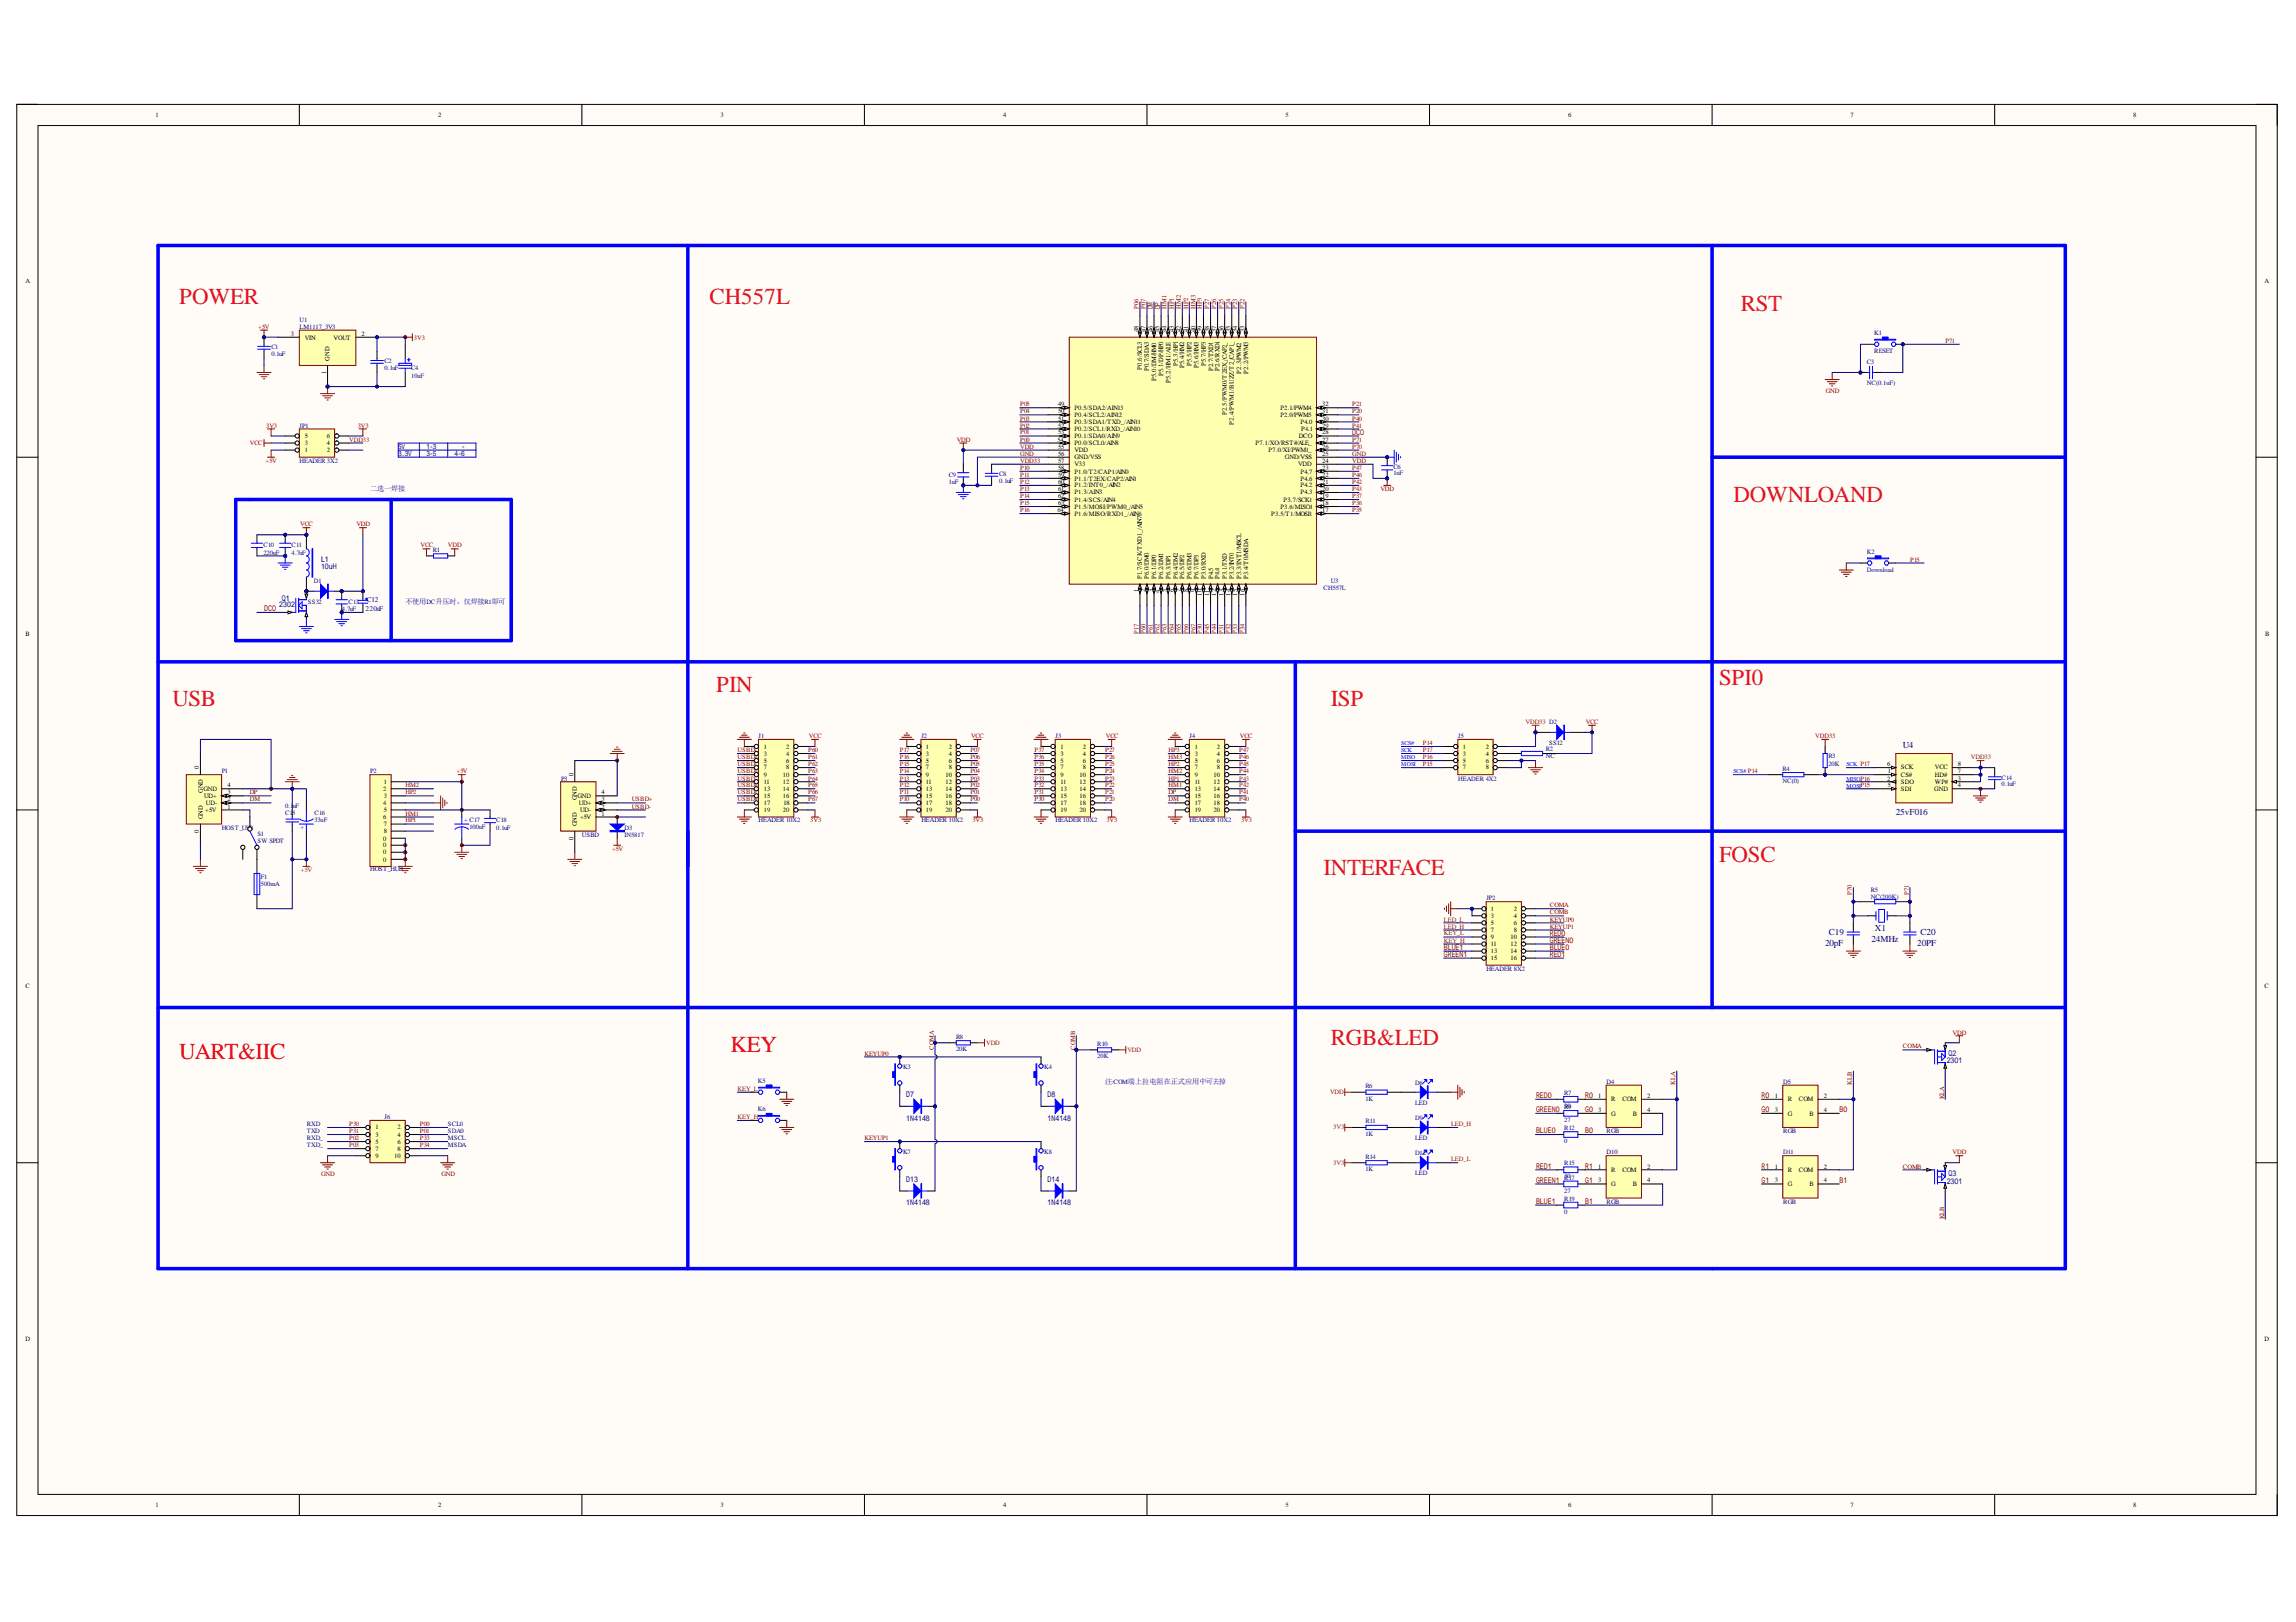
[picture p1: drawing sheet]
<svg xmlns="http://www.w3.org/2000/svg" width="297mm" height="210mm" viewBox="0 0 297 210" stroke-linecap="round" stroke-linejoin="round" font-family="sans-serif">
<defs><g id="words">
<g font-size="3" fill="#ee0e22">
<text x="23.2" y="39.3">POWER</text>
<text x="91.8" y="39.3">CH557L</text>
<text x="225.2" y="40.2">RST</text>
<text x="224.3" y="64.9">DOWNLOAND</text>
<text x="92.6" y="89.6">PIN</text>
<text x="222.4" y="88.7">SPI0</text>
<text x="22.3" y="91.4">USB</text>
<text x="172.2" y="91.4">ISP</text>
<text x="171.2" y="113.3">INTERFACE</text>
<text x="222.4" y="111.5">FOSC</text>
<text x="172.2" y="135.2">RGB&amp;LED</text>
</g>
<g font-size="3" fill="#f00">
<text x="23.2" y="137">UART&amp;IIC</text>
<text x="94.5" y="136.1">KEY</text>
</g>
<g font-size="1.2" fill="#000080">
<text x="246.2" y="96.8">U4</text>
<text x="245.2" y="105.5">25vF016</text>
<text x="236.1" y="122.4">20pF</text>
<text x="236.6" y="121">C19</text>
<text x="242.1" y="121.9">24MHz</text>
<text x="242.5" y="120.5">X1</text>
<text x="248" y="122.4">20PF</text>
<text x="248.5" y="121">C20</text>
</g>
<g font-size="1" fill="#800000">
<text x="174.9" y="56.3">DCO</text>
<text x="34.2" y="79.1">DCO</text>
<text x="186.8" y="122.9">BLUE1</text>
<text x="186.8" y="123.8">GREEN1</text>
<text x="200.5" y="121.1">RED0</text>
<text x="200.5" y="122.1">GREEN0</text>
<text x="200.5" y="122.9">BLUE0</text>
<text x="200.5" y="123.8">RED1</text>
<text x="198.7" y="142.1">RED0</text>
<text x="198.7" y="144">GREEN0</text>
<text x="205.1" y="142.1">R0</text>
<text x="205.1" y="144">G0</text>
<text x="227.9" y="142.1">R0</text>
<text x="227.9" y="144">G0</text>
<text x="238" y="144">B0</text>
<text x="198.7" y="146.7">BLUE0</text>
<text x="205.1" y="146.7">B0</text>
<text x="198.7" y="151.2">RED1</text>
<text x="198.7" y="153.1">GREEN1</text>
<text x="198.7" y="155.8">BLUE1</text>
<text x="205.1" y="151.2">R1</text>
<text x="205.1" y="153.1">G1</text>
<text x="205.1" y="155.8">B1</text>
<text x="227.9" y="151.2">R1</text>
<text x="227.9" y="153.1">G1</text>
<text x="238" y="153.1">B1</text>
</g>
<g font-size="1" fill="#000080">
<text x="36.5" y="77.8">Q1</text>
<text x="41.5" y="72.8">L1</text>
<text x="41.5" y="73.6">10uH</text>
<text x="36.1" y="78.6">2302</text>
<text x="251.8" y="137.6">2301</text>
<text x="252.1" y="136.6">Q2</text>
<text x="117.3" y="142">D7</text>
<text x="135.5" y="142">D8</text>
<text x="117.3" y="145">1N4148</text>
<text x="135.5" y="145">1N4148</text>
<text x="117.3" y="153">D13</text>
<text x="117.3" y="156">1N4148</text>
<text x="135.5" y="153">D14</text>
<text x="135.5" y="156">1N4148</text>
<text x="251.8" y="153.2">2301</text>
<text x="252.1" y="152.1">Q3</text>
</g>
<g font-size=".9" fill="#000080">
<text x="47.9" y="63.5">二选一焊接</text>
<text x="47.5" y="77.9">C12</text>
<text x="47.3" y="79.1">220uF</text>
<text x="52.5" y="78.1">不使用DC升压时，仅焊接R1即可</text>
<text x="143" y="140.2">注:COM端上拉电阻在正式应用中可去掉</text>
</g>
<g font-size=".8">
<text x="20.1" y="15.1">1</text>
<text x="56.7" y="15.1">2</text>
<text x="93.2" y="15.1">3</text>
<text x="129.8" y="15.1">4</text>
<text x="166.3" y="15.1">5</text>
<text x="202.9" y="15.1">6</text>
<text x="239.4" y="15.1">7</text>
<text x="276" y="15.1">8</text>
<text x="3.3" y="36.6">A</text>
<text x="293" y="36.6">A</text>
<text x="37.6" y="43.4">3</text>
<text x="39.4" y="44">VIN</text>
<text x="42.6" y="46.7" transform="rotate(-90 42.6 46.7)">GND</text>
<text x="43.1" y="44">VOUT</text>
<text x="46.8" y="43.4">2</text>
<text x="147.3" y="42.9" transform="rotate(-90 147.3 42.9)">48</text>
<text x="147.7" y="47.8" transform="rotate(-90 147.7 47.8)">P0.6/SCL3</text>
<text x="148.2" y="42.9" transform="rotate(-90 148.2 42.9)">47</text>
<text x="149.1" y="42.9" transform="rotate(-90 149.1 42.9)">46</text>
<text x="150" y="42.9" transform="rotate(-90 150 42.9)">45</text>
<text x="150.9" y="42.9" transform="rotate(-90 150.9 42.9)">44</text>
<text x="151.9" y="42.9" transform="rotate(-90 151.9 42.9)">43</text>
<text x="152.4" y="47.3" transform="rotate(-90 152.4 47.3)">P5.3/HP1</text>
<text x="152.8" y="42.9" transform="rotate(-90 152.8 42.9)">42</text>
<text x="153.2" y="47.7" transform="rotate(-90 153.2 47.7)">P5.4/HM2</text>
<text x="153.7" y="42.9" transform="rotate(-90 153.7 42.9)">41</text>
<text x="154.1" y="47.4" transform="rotate(-90 154.1 47.4)">P5.5/HP2</text>
<text x="154.6" y="42.9" transform="rotate(-90 154.6 42.9)">40</text>
<text x="155.1" y="47.7" transform="rotate(-90 155.1 47.7)">P5.6/HM3</text>
<text x="155.5" y="42.9" transform="rotate(-90 155.5 42.9)">39</text>
<text x="156" y="47.4" transform="rotate(-90 156 47.4)">P5.7/HP3</text>
<text x="156.4" y="42.9" transform="rotate(-90 156.4 42.9)">38</text>
<text x="157.4" y="42.9" transform="rotate(-90 157.4 42.9)">37</text>
<text x="158.3" y="42.9" transform="rotate(-90 158.3 42.9)">36</text>
<text x="159.2" y="42.9" transform="rotate(-90 159.2 42.9)">35</text>
<text x="160.1" y="42.9" transform="rotate(-90 160.1 42.9)">34</text>
<text x="161" y="42.9" transform="rotate(-90 161 42.9)">33</text>
<text x="42.2" y="48.3" transform="rotate(-90 42.2 48.3)">1</text>
<text x="136.9" y="52.6">49</text>
<text x="136.9" y="53.5">50</text>
<text x="139" y="53.1">P0.5/SDA2/AIN13</text>
<text x="139" y="53.9">P0.4/SCL2/AIN12</text>
<text x="148.6" y="48" transform="rotate(-90 148.6 48)">P0.7/SDA3</text>
<text x="149.6" y="49.3" transform="rotate(-90 149.6 49.3)">P5.0/DM/HM0</text>
<text x="150.5" y="48.7" transform="rotate(-90 150.5 48.7)">P5.1/DP/HP0</text>
<text x="151.4" y="49.5" transform="rotate(-90 151.4 49.5)">P5.2/HM1/ALE</text>
<text x="156.9" y="48" transform="rotate(-90 156.9 48)">P2.7/TXD1</text>
<text x="157.8" y="48" transform="rotate(-90 157.8 48)">P2.6/RXD1</text>
<text x="158.7" y="53.7" transform="rotate(-90 158.7 53.7)">P2.5/PWM0/T2EX_/CAP2_</text>
<text x="160.6" y="48.3" transform="rotate(-90 160.6 48.3)">P2.3/PWM2</text>
<text x="161.5" y="48.3" transform="rotate(-90 161.5 48.3)">P2.2/PWM3</text>
<text x="165.6" y="53.9">P2.0/PWM5</text>
<text x="165.6" y="53.1">P2.1/PWM4</text>
<text x="171.1" y="53.5">31</text>
<text x="171.1" y="52.6">32</text>
<text x="39.4" y="58.5">1</text>
<text x="39.4" y="57.6">3</text>
<text x="39.4" y="56.7">5</text>
<text x="42.3" y="58.5">2</text>
<text x="42.3" y="57.6">4</text>
<text x="42.3" y="56.7">6</text>
<text x="136.8" y="57.1">54</text>
<text x="136.9" y="59">56</text>
<text x="136.9" y="54.4">51</text>
<text x="136.9" y="55.4">52</text>
<text x="136.9" y="56.2">53</text>
<text x="136.9" y="58.1">55</text>
<text x="136.9" y="59.9">57</text>
<text x="139" y="59.4">GND/VSS</text>
<text x="139" y="54.9">P0.3/SDA1/TXD_/AIN11</text>
<text x="139" y="55.8">P0.2/SCL1/RXD_/AIN10</text>
<text x="139" y="56.7">P0.1/SDA0/AIN9</text>
<text x="139" y="57.6">P0.0/SCL0/AIN8</text>
<text x="139" y="58.5">VDD</text>
<text x="159.6" y="54.9" transform="rotate(-90 159.6 54.9)">P2.4/PWM1/BUZZ/T2_/CAP1_</text>
<text x="162.4" y="57.6">P7.1/XO/RST#/ALE_</text>
<text x="164.1" y="58.5">P7.0/XI/PWM1_</text>
<text x="166.2" y="59.4">GND/VSS</text>
<text x="168" y="56.7">DCO</text>
<text x="168.3" y="54.9">P4.0</text>
<text x="168.3" y="55.8">P4.1</text>
<text x="171.1" y="54.4">30</text>
<text x="171.1" y="56.2">28</text>
<text x="171.1" y="57.1">27</text>
<text x="171.1" y="58.1">26</text>
<text x="171.1" y="55.4">29</text>
<text x="171.1" y="59">25</text>
<text x="171.1" y="59.9">24</text>
<text x="136.9" y="65.3">63</text>
<text x="136.9" y="60.8">58</text>
<text x="136.9" y="61.7">59</text>
<text x="136.9" y="64.5">62</text>
<text x="136.9" y="63.6">61</text>
<text x="136.9" y="62.6">60</text>
<text x="139" y="65.8">P1.5/MOSI/PWM0_/AIN5</text>
<text x="139" y="60.4">V33</text>
<text x="139" y="61.3">P1.0/T2/CAP1/AIN0</text>
<text x="139" y="62.2">P1.1/T2EX/CAP2/AIN1</text>
<text x="139" y="64.9">P1.4/SCS/AIN4</text>
<text x="139" y="64">P1.3/AIN3</text>
<text x="139" y="63.1">P1.2/INT0_/AIN2</text>
<text x="165.6" y="65.8">P3.6/MISO1</text>
<text x="166.1" y="64.9">P3.7/SCK1</text>
<text x="167.9" y="60.4">VDD</text>
<text x="168.3" y="62.2">P4.6</text>
<text x="168.3" y="64">P4.3</text>
<text x="168.3" y="63.1">P4.2</text>
<text x="168.3" y="61.3">P4.7</text>
<text x="171.1" y="65.3">18</text>
<text x="171.1" y="64.5">19</text>
<text x="171.1" y="61.7">22</text>
<text x="171.1" y="63.6">20</text>
<text x="171.1" y="62.6">21</text>
<text x="171.1" y="60.8">23</text>
<text x="136.8" y="66.3">64</text>
<text x="139" y="66.8">P1.6/MISO/RXD1_/AIN6</text>
<text x="164.5" y="66.8">P3.5/T1/MOSI1</text>
<text x="171.1" y="66.3">17</text>
<text x="147.3" y="76.7" transform="rotate(-90 147.3 76.7)">1</text>
<text x="147.7" y="75" transform="rotate(-90 147.7 75)">P1.7/SCK/TXD1_/AIN7</text>
<text x="148.2" y="76.7" transform="rotate(-90 148.2 76.7)">2</text>
<text x="148.6" y="75" transform="rotate(-90 148.6 75)">P6.0/DM0</text>
<text x="149.1" y="76.7" transform="rotate(-90 149.1 76.7)">3</text>
<text x="149.6" y="75" transform="rotate(-90 149.6 75)">P6.1/DP0</text>
<text x="150" y="76.7" transform="rotate(-90 150 76.7)">4</text>
<text x="150.5" y="75" transform="rotate(-90 150.5 75)">P6.2/DM1</text>
<text x="150.9" y="76.7" transform="rotate(-90 150.9 76.7)">5</text>
<text x="151.4" y="75" transform="rotate(-90 151.4 75)">P6.3/DP1</text>
<text x="151.9" y="76.7" transform="rotate(-90 151.9 76.7)">6</text>
<text x="152.4" y="75" transform="rotate(-90 152.4 75)">P6.4/DM2</text>
<text x="152.8" y="76.7" transform="rotate(-90 152.8 76.7)">7</text>
<text x="153.2" y="75" transform="rotate(-90 153.2 75)">P6.5/DP2</text>
<text x="153.7" y="76.7" transform="rotate(-90 153.7 76.7)">8</text>
<text x="154.1" y="75" transform="rotate(-90 154.1 75)">P6.6/DM3</text>
<text x="154.6" y="76.7" transform="rotate(-90 154.6 76.7)">9</text>
<text x="155.1" y="75" transform="rotate(-90 155.1 75)">P6.7/DP3</text>
<text x="155.5" y="77.1" transform="rotate(-90 155.5 77.1)">10</text>
<text x="156" y="75" transform="rotate(-90 156 75)">P3.0/RXD</text>
<text x="156.4" y="77.1" transform="rotate(-90 156.4 77.1)">11</text>
<text x="156.9" y="75" transform="rotate(-90 156.9 75)">P4.5</text>
<text x="157.4" y="77.1" transform="rotate(-90 157.4 77.1)">12</text>
<text x="157.8" y="75" transform="rotate(-90 157.8 75)">P4.4</text>
<text x="158.3" y="77.1" transform="rotate(-90 158.3 77.1)">13</text>
<text x="158.7" y="75" transform="rotate(-90 158.7 75)">P3.1/TXD</text>
<text x="159.2" y="77.1" transform="rotate(-90 159.2 77.1)">14</text>
<text x="159.6" y="75" transform="rotate(-90 159.6 75)">P3.2/INT0</text>
<text x="160.1" y="77.1" transform="rotate(-90 160.1 77.1)">15</text>
<text x="160.6" y="75" transform="rotate(-90 160.6 75)">P3.3/INT1/MSCL</text>
<text x="161" y="77.1" transform="rotate(-90 161 77.1)">16</text>
<text x="161.5" y="75" transform="rotate(-90 161.5 75)">P3.4/T0/MSDA</text>
<text x="3.3" y="82.2">B</text>
<text x="293" y="82.2">B</text>
<text x="25.7" y="99.5" transform="rotate(-90 25.7 99.5)">0</text>
<text x="29.4" y="101.9">4</text>
<text x="49.7" y="101.4">1</text>
<text x="74.2" y="100.4" transform="rotate(-90 74.2 100.4)">0</text>
<text x="98.8" y="96.9">1</text>
<text x="98.8" y="97.8">3</text>
<text x="98.8" y="98.7">5</text>
<text x="98.8" y="99.6">7</text>
<text x="98.8" y="100.5">9</text>
<text x="98.8" y="101.4">11</text>
<text x="101.3" y="100.5">10</text>
<text x="101.3" y="101.4">12</text>
<text x="101.7" y="96.9">2</text>
<text x="101.7" y="97.8">4</text>
<text x="101.7" y="98.7">6</text>
<text x="101.7" y="99.6">8</text>
<text x="119.8" y="96.9">1</text>
<text x="119.8" y="97.8">3</text>
<text x="119.8" y="98.7">5</text>
<text x="119.8" y="99.6">7</text>
<text x="119.8" y="100.5">9</text>
<text x="119.8" y="101.4">11</text>
<text x="122.3" y="100.5">10</text>
<text x="122.3" y="101.4">12</text>
<text x="122.8" y="96.9">2</text>
<text x="122.8" y="97.8">4</text>
<text x="122.8" y="98.7">6</text>
<text x="122.8" y="99.6">8</text>
<text x="137.2" y="96.9">1</text>
<text x="137.2" y="97.8">3</text>
<text x="137.2" y="98.7">5</text>
<text x="137.2" y="99.6">7</text>
<text x="137.2" y="100.5">9</text>
<text x="137.2" y="101.4">11</text>
<text x="139.7" y="100.5">10</text>
<text x="139.7" y="101.4">12</text>
<text x="140.1" y="96.9">2</text>
<text x="140.1" y="97.8">4</text>
<text x="140.1" y="98.7">6</text>
<text x="140.1" y="99.6">8</text>
<text x="154.6" y="96.9">1</text>
<text x="154.6" y="97.8">3</text>
<text x="154.6" y="98.7">5</text>
<text x="154.6" y="99.6">7</text>
<text x="154.6" y="100.5">9</text>
<text x="154.6" y="101.4">11</text>
<text x="157" y="100.5">10</text>
<text x="157" y="101.4">12</text>
<text x="157.4" y="96.9">2</text>
<text x="157.4" y="97.8">4</text>
<text x="157.4" y="98.7">6</text>
<text x="157.4" y="99.6">8</text>
<text x="189.2" y="96.9">1</text>
<text x="189.2" y="97.8">3</text>
<text x="189.2" y="98.7">5</text>
<text x="189.2" y="99.6">7</text>
<text x="192.2" y="96.9">2</text>
<text x="192.2" y="97.8">4</text>
<text x="192.2" y="98.7">6</text>
<text x="192.2" y="99.6">8</text>
<text x="244.1" y="99.1">6</text>
<text x="244.1" y="101">2</text>
<text x="244.2" y="101.9">5</text>
<text x="244.2" y="100.1">1</text>
<text x="245.9" y="99.6">SCK</text>
<text x="245.9" y="101.4">SDO</text>
<text x="245.9" y="100.5">CS#</text>
<text x="250.3" y="99.6">VCC</text>
<text x="250.3" y="100.5">HD#</text>
<text x="250.3" y="101.4">WP#</text>
<text x="253.3" y="99.1">8</text>
<text x="253.3" y="100.1">7</text>
<text x="253.3" y="101.9">4</text>
<text x="253.3" y="101">3</text>
<text x="25.7" y="107.8" transform="rotate(-90 25.7 107.8)">0</text>
<text x="26.2" y="106" transform="rotate(-90 26.2 106)">GND</text>
<text x="26.2" y="102.6" transform="rotate(-90 26.2 102.6)">GND</text>
<text x="26.4" y="103.3">UD+</text>
<text x="26.6" y="105.1">+5V</text>
<text x="26.6" y="104.1">UD-</text>
<text x="29.4" y="104.6">1</text>
<text x="29.4" y="102.8">3</text>
<text x="29.4" y="103.7">2</text>
<text x="49.6" y="102.4">2</text>
<text x="49.6" y="104.1">4</text>
<text x="49.6" y="106">6</text>
<text x="49.7" y="103.3">3</text>
<text x="49.7" y="105.1">5</text>
<text x="49.7" y="106.9">7</text>
<text x="49.7" y="107.9">8</text>
<text x="74.6" y="106.9" transform="rotate(-90 74.6 106.9)">GND</text>
<text x="74.6" y="103.5" transform="rotate(-90 74.6 103.5)">GND</text>
<text x="74.9" y="104.1">UD+</text>
<text x="75" y="106">+5V</text>
<text x="75" y="105.1">UD-</text>
<text x="77.8" y="105.6">1</text>
<text x="77.8" y="102.8">4</text>
<text x="77.8" y="103.7">3</text>
<text x="77.8" y="104.6">2</text>
<text x="98.8" y="102.4">13</text>
<text x="98.8" y="103.3">15</text>
<text x="98.8" y="104.1">17</text>
<text x="98.8" y="105.1">19</text>
<text x="101.3" y="102.4">14</text>
<text x="101.3" y="103.3">16</text>
<text x="101.3" y="105.1">20</text>
<text x="101.3" y="104.1">18</text>
<text x="119.8" y="102.4">13</text>
<text x="119.8" y="103.3">15</text>
<text x="119.8" y="104.1">17</text>
<text x="119.8" y="105.1">19</text>
<text x="122.3" y="102.4">14</text>
<text x="122.3" y="103.3">16</text>
<text x="122.3" y="104.1">18</text>
<text x="122.3" y="105.1">20</text>
<text x="137.2" y="102.4">13</text>
<text x="137.2" y="103.3">15</text>
<text x="137.2" y="104.1">17</text>
<text x="137.2" y="105.1">19</text>
<text x="139.7" y="102.4">14</text>
<text x="139.7" y="103.3">16</text>
<text x="139.7" y="104.1">18</text>
<text x="139.7" y="105.1">20</text>
<text x="154.6" y="102.4">13</text>
<text x="154.6" y="103.3">15</text>
<text x="154.6" y="104.1">17</text>
<text x="154.6" y="105.1">19</text>
<text x="157" y="102.4">14</text>
<text x="157" y="103.3">16</text>
<text x="157" y="104.1">18</text>
<text x="157" y="105.1">20</text>
<text x="245.9" y="102.4">SDI</text>
<text x="250.2" y="102.4">GND</text>
<text x="49.6" y="108.8">0</text>
<text x="49.6" y="109.6">0</text>
<text x="49.6" y="110.6">0</text>
<text x="49.6" y="111.5">0</text>
<text x="74.2" y="108.7" transform="rotate(-90 74.2 108.7)">0</text>
<text x="192.9" y="117.9">1</text>
<text x="192.9" y="118.8">3</text>
<text x="192.9" y="119.7">5</text>
<text x="195.8" y="117.9">2</text>
<text x="195.8" y="118.8">4</text>
<text x="195.8" y="119.7">6</text>
<text x="192.9" y="120.6">7</text>
<text x="192.9" y="121.6">9</text>
<text x="192.9" y="122.5">11</text>
<text x="192.9" y="123.3">13</text>
<text x="192.9" y="124.3">15</text>
<text x="195.4" y="121.6">10</text>
<text x="195.4" y="122.5">12</text>
<text x="195.4" y="123.3">14</text>
<text x="195.4" y="124.3">16</text>
<text x="195.8" y="120.6">8</text>
<text x="3.3" y="127.9">C</text>
<text x="293" y="127.9">C</text>
<text x="206.8" y="142.1">1</text>
<text x="206.8" y="143.9">3</text>
<text x="208.4" y="142.5">R</text>
<text x="209.9" y="142.5">COM</text>
<text x="213.1" y="142.1">2</text>
<text x="213.1" y="143.9">4</text>
<text x="229.6" y="142.1">1</text>
<text x="229.6" y="143.9">3</text>
<text x="231.3" y="142.5">R</text>
<text x="232.7" y="142.5">COM</text>
<text x="235.9" y="142.1">2</text>
<text x="235.9" y="143.9">4</text>
<text x="48.6" y="146.1">1</text>
<text x="48.6" y="147.1">3</text>
<text x="48.6" y="148">5</text>
<text x="48.6" y="148.9">7</text>
<text x="48.6" y="149.9">9</text>
<text x="51" y="149.9">10</text>
<text x="51.4" y="146.1">2</text>
<text x="51.4" y="147.1">4</text>
<text x="51.4" y="148">6</text>
<text x="51.4" y="148.9">8</text>
<text x="208.4" y="144.4">G</text>
<text x="211.2" y="144.4">B</text>
<text x="231.3" y="144.4">G</text>
<text x="234.1" y="144.4">B</text>
<text x="206.8" y="151.2">1</text>
<text x="206.8" y="153">3</text>
<text x="208.4" y="151.6">R</text>
<text x="208.4" y="153.5">G</text>
<text x="209.9" y="151.6">COM</text>
<text x="211.2" y="153.5">B</text>
<text x="213.1" y="151.2">2</text>
<text x="213.1" y="153">4</text>
<text x="229.6" y="151.2">1</text>
<text x="229.6" y="153">3</text>
<text x="231.3" y="151.6">R</text>
<text x="231.3" y="153.5">G</text>
<text x="232.7" y="151.6">COM</text>
<text x="234.1" y="153.5">B</text>
<text x="235.9" y="151.2">2</text>
<text x="235.9" y="153">4</text>
<text x="3.3" y="173.5">D</text>
<text x="293" y="173.5">D</text>
<text x="20.1" y="195">1</text>
<text x="56.7" y="195">2</text>
<text x="93.2" y="195">3</text>
<text x="129.8" y="195">4</text>
<text x="166.3" y="195">5</text>
<text x="202.9" y="195">6</text>
<text x="239.4" y="195">7</text>
<text x="276" y="195">8</text>
</g>
<g font-size=".8" fill="#000080">
<text x="38.7" y="41.7">U1</text>
<text x="35.1" y="45.2">C1</text>
<text x="35.1" y="46.1">0.1uF</text>
<text x="38.7" y="42.5">LM1117_3V3</text>
<text x="49.7" y="47">C2</text>
<text x="49.7" y="47.9">0.1uF</text>
<text x="53.2" y="47.9">C4</text>
<text x="241.5" y="47.1">C3</text>
<text x="242.5" y="43.4">K1</text>
<text x="242.5" y="45.6">RESET</text>
<text x="53.2" y="48.9">10uF</text>
<text x="241.5" y="49.9">NC(0.1uF)</text>
<text x="38.7" y="55.4">JP1</text>
<text x="38.7" y="59.9">HEADER 3X2</text>
<text x="122.8" y="61.7">C9</text>
<text x="122.8" y="62.6">1uF</text>
<text x="129.3" y="61.6">C8</text>
<text x="129.3" y="62.5">0.1uF</text>
<text x="180.3" y="60.7">C6</text>
<text x="180.3" y="61.5">1uF</text>
<text x="34.1" y="70.8">C10</text>
<text x="34.1" y="71.8">220uF</text>
<text x="37.7" y="70.8">C11</text>
<text x="37.7" y="71.8">4.7uF</text>
<text x="56" y="71.4">R1</text>
<text x="241.5" y="71.7">K2</text>
<text x="40.6" y="75.4">D1</text>
<text x="171.2" y="76.3">CH557L</text>
<text x="172.2" y="75.4">U3</text>
<text x="241.5" y="74">Download</text>
<text x="39.8" y="78.2">SS32</text>
<text x="44.2" y="79">4.7uF</text>
<text x="45.1" y="78.2">C13</text>
<text x="98.1" y="95.5">J1</text>
<text x="119.2" y="95.5">J2</text>
<text x="136.5" y="95.5">J3</text>
<text x="153.9" y="95.5">J4</text>
<text x="188.7" y="95.5">J5</text>
<text x="28.7" y="100.1">P1</text>
<text x="47.9" y="100.1">P2</text>
<text x="72.6" y="101">P3</text>
<text x="188.7" y="101">HEADER 4X2</text>
<text x="200" y="97.2">R2</text>
<text x="200" y="98.1">NC</text>
<text x="200.4" y="96.4">SS12</text>
<text x="230.6" y="99.7">R4</text>
<text x="230.6" y="101.3">NC(0)</text>
<text x="236.5" y="98.1">R3</text>
<text x="236.5" y="99.1">20K</text>
<text x="259" y="100.9">C14</text>
<text x="259" y="101.8">0.1uF</text>
<text x="28.7" y="107.3">HOST_USB</text>
<text x="36.9" y="105.5">C15</text>
<text x="36.9" y="104.6">0.1</text>
<text x="37.9" y="104.6">uF</text>
<text x="39.3" y="106.8" transform="rotate(-180 39.3 106.8)">+</text>
<text x="40.7" y="105.5">C16</text>
<text x="40.7" y="106.3">33uF</text>
<text x="60.1" y="106.4">+ C17</text>
<text x="60.7" y="107.3">100uF</text>
<text x="64.2" y="106.4">C18</text>
<text x="64.2" y="107.3">0.1uF</text>
<text x="80.8" y="107.3">D3</text>
<text x="98.1" y="106.4">HEADER 10X2</text>
<text x="119.2" y="106.4">HEADER 10X2</text>
<text x="136.5" y="106.4">HEADER 10X2</text>
<text x="153.9" y="106.4">HEADER 10X2</text>
<text x="33.3" y="108.2">S1</text>
<text x="33.3" y="109.1">SW SPDT</text>
<text x="33.8" y="113.7">F1</text>
<text x="47.9" y="112.8">HOST_HUB</text>
<text x="75.3" y="108.3">USBD</text>
<text x="80.8" y="108.3">IN5817</text>
<text x="33.8" y="114.6">500mA</text>
<text x="192.3" y="116.5">JP2</text>
<text x="242" y="115.5">R5</text>
<text x="242" y="116.4">NC(200K)</text>
<text x="192.3" y="125.6">HEADER 8X2</text>
<text x="123.7" y="134.4">R8</text>
<text x="123.7" y="136">20K</text>
<text x="142" y="135.3">R10</text>
<text x="142" y="136.9">20K</text>
<text x="98" y="140.1">K5</text>
<text x="98" y="143.8">K6</text>
<text x="116.8" y="138.3">K3</text>
<text x="135.1" y="138.3">K4</text>
<text x="176.6" y="140.8">R6</text>
<text x="176.6" y="142.4">1K</text>
<text x="183.1" y="140.4">D6</text>
<text x="183.1" y="142.9">LED</text>
<text x="202.4" y="143.5">R9</text>
<text x="202.4" y="141.7">R7</text>
<text x="202.4" y="143.4">30</text>
<text x="207.9" y="140.2">D4</text>
<text x="230.7" y="140.2">D5</text>
<text x="39.7" y="145.7">RXD</text>
<text x="39.7" y="146.7">TXD</text>
<text x="39.7" y="147.6">RXD_</text>
<text x="39.7" y="148.4">TXD_</text>
<text x="49.7" y="144.8">J6</text>
<text x="57.9" y="145.7">SCL0</text>
<text x="57.9" y="146.7">SDA0</text>
<text x="57.9" y="147.6">MSCL</text>
<text x="57.9" y="148.4">MSDA</text>
<text x="116.8" y="149.3">K7</text>
<text x="135.1" y="149.3">K8</text>
<text x="176.6" y="150">R14</text>
<text x="176.6" y="145.4">R11</text>
<text x="176.6" y="147">1K</text>
<text x="183.1" y="149.5">D12</text>
<text x="183.1" y="145">D9</text>
<text x="183.1" y="147.5">LED</text>
<text x="202.4" y="145.2">27</text>
<text x="202.4" y="146.2">R12</text>
<text x="202.4" y="147.9">0</text>
<text x="207.9" y="146.7">RGB</text>
<text x="207.9" y="149.4">D10</text>
<text x="230.7" y="146.7">RGB</text>
<text x="230.7" y="149.4">D11</text>
<text x="176.6" y="151.6">1K</text>
<text x="183.1" y="152.1">LED</text>
<text x="202.4" y="152.7">R1</text>
<text x="202.4" y="154.3">27</text>
<text x="202.4" y="150.8">R15</text>
<text x="202.4" y="152.5">307</text>
<text x="202.4" y="155.4">R19</text>
<text x="207.9" y="155.8">RGB</text>
<text x="230.7" y="155.8">RGB</text>
<text x="202.4" y="157.1">0</text>
</g>
<g font-size=".8" fill="#800000">
<text x="147.3" y="40" transform="rotate(-90 147.3 40)">P06</text>
<text x="148.2" y="40" transform="rotate(-90 148.2 40)">P07</text>
<text x="150.9" y="40" transform="rotate(-90 150.9 40)">HM1</text>
<text x="151.9" y="40" transform="rotate(-90 151.9 40)">HP1</text>
<text x="152.8" y="40" transform="rotate(-90 152.8 40)">HM2</text>
<text x="153.7" y="40" transform="rotate(-90 153.7 40)">HP2</text>
<text x="154.6" y="40" transform="rotate(-90 154.6 40)">HM3</text>
<text x="155.5" y="40" transform="rotate(-90 155.5 40)">HP3</text>
<text x="156.4" y="40" transform="rotate(-90 156.4 40)">P27</text>
<text x="157.4" y="40" transform="rotate(-90 157.4 40)">P26</text>
<text x="158.3" y="40" transform="rotate(-90 158.3 40)">P25</text>
<text x="159.2" y="40" transform="rotate(-90 159.2 40)">P24</text>
<text x="160.1" y="40" transform="rotate(-90 160.1 40)">P23</text>
<text x="161" y="40" transform="rotate(-90 161 40)">P22</text>
<text x="33.4" y="42.5">+5V</text>
<text x="53.6" y="44">3V3</text>
<text x="251.7" y="44.4">P71</text>
<text x="132" y="53.5">P04</text>
<text x="132" y="52.6">P05</text>
<text x="174.9" y="53.5">P20</text>
<text x="174.9" y="52.6">P21</text>
<text x="236.2" y="50.8">GND</text>
<text x="32.3" y="57.6">VCC</text>
<text x="34.3" y="59.9">+5V</text>
<text x="34.4" y="55.4">3V3</text>
<text x="46.3" y="55.4">3V3</text>
<text x="123.8" y="57.1">VDD</text>
<text x="132" y="59.9">VDD33</text>
<text x="132" y="57.1">P00</text>
<text x="132" y="56.2">P01</text>
<text x="132" y="55.4">P02</text>
<text x="132" y="54.4">P03</text>
<text x="132" y="58.1">VDD</text>
<text x="132" y="59">GND</text>
<text x="174.9" y="54.4">P40</text>
<text x="174.9" y="55.4">P41</text>
<text x="174.9" y="59.9">VDD</text>
<text x="174.9" y="59">GND</text>
<text x="174.9" y="58.1">P70</text>
<text x="174.9" y="57.1">P71</text>
<text x="132" y="60.8">P10</text>
<text x="132" y="61.7">P11</text>
<text x="132" y="62.6">P12</text>
<text x="132" y="63.6">P13</text>
<text x="132" y="64.5">P14</text>
<text x="132" y="65.3">P15</text>
<text x="174.9" y="62.6">P42</text>
<text x="174.9" y="63.6">P43</text>
<text x="174.9" y="61.7">P46</text>
<text x="174.9" y="60.8">P47</text>
<text x="174.9" y="65.3">P36</text>
<text x="174.9" y="64.5">P37</text>
<text x="178.6" y="63.6">VDD</text>
<text x="38.8" y="68.1">VCC</text>
<text x="46.1" y="68.1">VDD</text>
<text x="54.4" y="70.8">VCC</text>
<text x="57.9" y="70.8">VDD</text>
<text x="132" y="66.3">P16</text>
<text x="174.9" y="66.3">P35</text>
<text x="247.1" y="72.7">P15</text>
<text x="147.3" y="82" transform="rotate(-90 147.3 82)">P17</text>
<text x="148.2" y="82" transform="rotate(-90 148.2 82)">P60</text>
<text x="149.1" y="82" transform="rotate(-90 149.1 82)">P61</text>
<text x="150" y="82" transform="rotate(-90 150 82)">P62</text>
<text x="150.9" y="82" transform="rotate(-90 150.9 82)">P63</text>
<text x="151.9" y="82" transform="rotate(-90 151.9 82)">P64</text>
<text x="152.8" y="82" transform="rotate(-90 152.8 82)">P65</text>
<text x="153.7" y="82" transform="rotate(-90 153.7 82)">P66</text>
<text x="154.6" y="82" transform="rotate(-90 154.6 82)">P67</text>
<text x="155.5" y="82" transform="rotate(-90 155.5 82)">P30</text>
<text x="156.4" y="82" transform="rotate(-90 156.4 82)">P45</text>
<text x="157.4" y="82" transform="rotate(-90 157.4 82)">P44</text>
<text x="158.3" y="82" transform="rotate(-90 158.3 82)">P31</text>
<text x="159.2" y="82" transform="rotate(-90 159.2 82)">P32</text>
<text x="160.1" y="82" transform="rotate(-90 160.1 82)">P33</text>
<text x="161" y="82" transform="rotate(-90 161 82)">P34</text>
<text x="104.6" y="95.5">VCC</text>
<text x="125.6" y="95.5">VCC</text>
<text x="143.1" y="95.5">VCC</text>
<text x="160.4" y="95.5">VCC</text>
<text x="205.2" y="93.7">VCC</text>
<text x="234.8" y="95.5">VDD33</text>
<text x="52.5" y="101.9">HM2</text>
<text x="59" y="100.1">+5V</text>
<text x="95.4" y="97.3">USBD-</text>
<text x="95.4" y="99.1">USBD-</text>
<text x="95.4" y="101">USBD-</text>
<text x="95.4" y="98.2">USBD+</text>
<text x="95.4" y="100.1">USBD+</text>
<text x="95.4" y="101.9">USBD+</text>
<text x="104.6" y="97.3">P60</text>
<text x="104.6" y="98.2">P61</text>
<text x="104.6" y="99.1">P62</text>
<text x="104.6" y="100.1">P63</text>
<text x="104.6" y="101">P64</text>
<text x="104.6" y="101.9">P65</text>
<text x="116.4" y="101.9">P12</text>
<text x="116.4" y="101">P13</text>
<text x="116.4" y="100.1">P14</text>
<text x="116.4" y="99.1">P15</text>
<text x="116.4" y="98.2">P16</text>
<text x="116.4" y="97.3">P17</text>
<text x="125.5" y="101.9">P02</text>
<text x="125.5" y="101">P03</text>
<text x="125.5" y="100.1">P04</text>
<text x="125.5" y="99.1">P05</text>
<text x="125.5" y="98.2">P06</text>
<text x="125.5" y="97.3">P07</text>
<text x="133.8" y="101.9">P32</text>
<text x="133.8" y="101">P33</text>
<text x="133.8" y="100.1">P34</text>
<text x="133.8" y="99.1">P35</text>
<text x="133.8" y="98.2">P36</text>
<text x="133.8" y="97.3">P37</text>
<text x="143" y="101.9">P22</text>
<text x="143" y="101">P23</text>
<text x="143" y="100.1">P24</text>
<text x="143" y="99.1">P25</text>
<text x="143" y="98.2">P26</text>
<text x="143" y="97.3">P27</text>
<text x="151.2" y="101.9">HM1</text>
<text x="151.2" y="100.1">HM2</text>
<text x="151.2" y="98.2">HM3</text>
<text x="151.2" y="101">HP1</text>
<text x="151.2" y="99.1">HP2</text>
<text x="151.2" y="97.3">HP3</text>
<text x="160.3" y="100.1">P44</text>
<text x="160.3" y="99.1">P45</text>
<text x="160.3" y="98.2">P46</text>
<text x="160.3" y="97.3">P47</text>
<text x="184.1" y="99.1">P15</text>
<text x="184.1" y="96.4">P14</text>
<text x="184.1" y="98.2">P16</text>
<text x="184.1" y="97.3">P17</text>
<text x="32.3" y="102.8">DP</text>
<text x="32.3" y="103.7">DM</text>
<text x="52.5" y="106.4">HP1</text>
<text x="52.5" y="105.6">HM1</text>
<text x="52.5" y="102.8">HP2</text>
<text x="81.7" y="104.6">USBD-</text>
<text x="81.7" y="103.7">USBD+</text>
<text x="95.4" y="102.8">USBD-</text>
<text x="95.4" y="103.7">USBD+</text>
<text x="104.6" y="102.8">P66</text>
<text x="104.6" y="103.7">P67</text>
<text x="104.8" y="106.4">3V3</text>
<text x="116.4" y="103.7">P10</text>
<text x="116.4" y="102.8">P11</text>
<text x="125.5" y="103.7">P00</text>
<text x="125.5" y="102.8">P01</text>
<text x="125.8" y="106.4">3V3</text>
<text x="133.8" y="103.7">P30</text>
<text x="133.8" y="102.8">P31</text>
<text x="143.1" y="106.4">3V3</text>
<text x="151.2" y="102.8">DP</text>
<text x="151.2" y="103.7">DM</text>
<text x="160.3" y="103.7">P40</text>
<text x="160.3" y="102.8">P41</text>
<text x="160.6" y="106.4">3V3</text>
<text x="79.2" y="110.1">+5V</text>
<text x="200.5" y="118.3">COMB</text>
<text x="200.5" y="117.4">COMA</text>
<text x="200.5" y="119.3">KEYUP0</text>
<text x="239.6" y="115.8" transform="rotate(-90 239.6 115.8)">P70</text>
<text x="246.9" y="115.8" transform="rotate(-90 246.9 115.8)">P71</text>
<text x="200.5" y="120.2">KEYUP1</text>
<text x="111.8" y="136.6">KEYUP0</text>
<text x="120.8" y="135.8" transform="rotate(-90 120.8 135.8)">COMA</text>
<text x="139.1" y="135.8" transform="rotate(-90 139.1 135.8)">COMB</text>
<text x="246.2" y="135.7">COMA</text>
<text x="252.6" y="133.9">VDD</text>
<text x="216.7" y="140.4" transform="rotate(-90 216.7 140.4)">KLA</text>
<text x="239.6" y="140.4" transform="rotate(-90 239.6 140.4)">KLB</text>
<text x="251.5" y="142.3" transform="rotate(-90 251.5 142.3)">KLA</text>
<text x="45.2" y="145.7">P30</text>
<text x="45.2" y="146.7">P31</text>
<text x="45.2" y="147.6">P02</text>
<text x="45.2" y="148.4">P03</text>
<text x="54.3" y="145.7">P00</text>
<text x="54.3" y="146.7">P01</text>
<text x="54.3" y="147.6">P33</text>
<text x="54.3" y="148.4">P34</text>
<text x="111.8" y="147.6">KEYUP1</text>
<text x="252.6" y="149.4">VDD</text>
<text x="41.5" y="152.1">GND</text>
<text x="57.1" y="152.1">GND</text>
<text x="246.2" y="151.2">COMB</text>
<text x="251.5" y="157.8" transform="rotate(-90 251.5 157.8)">KLB</text>
</g>
<g font-size=".8" fill="#781915">
<text x="45.2" y="57.1">VDD33</text>
<text x="197.4" y="93.7">VDD33 D2</text>
<text x="160.3" y="101.9">P42</text>
<text x="160.3" y="101">P43</text>
<text x="255" y="98.2">VDD33</text>
<text x="143" y="103.7">P20</text>
<text x="143" y="102.8">P21</text>
<text x="38.9" y="112.8">+5V</text>
<text x="186.8" y="119.3">LED_L</text>
<text x="186.8" y="122">KEY_H</text>
<text x="186.8" y="121">KEY_L</text>
<text x="186.8" y="120.2">LED_H</text>
<text x="127.6" y="135.2">VDD</text>
<text x="145.8" y="136.2">VDD</text>
<text x="95.4" y="141.2">KEY_L</text>
<text x="172.1" y="141.6">VDD</text>
<text x="95.4" y="144.8">KEY_H</text>
<text x="172.5" y="146.1">3V3</text>
<text x="187.7" y="145.7">LED_H</text>
<text x="172.5" y="150.7">3V3</text>
<text x="187.7" y="150.3">LED_L</text>
</g>
<g font-size=".8" fill="#00f">
<text x="181.3" y="96.4">SCS#</text>
<text x="181.3" y="97.4">SCK</text>
<text x="181.3" y="99.1">MOSI</text>
<text x="181.3" y="98.2">MISO</text>
<text x="224.3" y="100.1">SCS# P14</text>
<text x="238.9" y="99.1">SCK P17</text>
<text x="238.9" y="101">MISOP16</text>
<text x="238.9" y="101.9">MOSIP15</text>
</g>
</g></defs>
<path d="M2.2 13.5h292.4v182.6h-292.4z" fill-rule="evenodd" fill="#fffcf8"/>
<path d="M2.2 13.5h292.4v182.6h-292.4z" fill="none" stroke="#000" stroke-width=".13"/>
<path d="M4.9 16.2h287v177.2h-287z" fill-rule="evenodd" fill="#fffcf8"/>
<g fill="none" stroke="#000" stroke-width=".13">
<path d="M2.2 13.5h2.7M4.9 16.2h287v177.2h-287zM38.7 13.5v2.7M75.3 13.5v2.7M111.8 13.5v2.7M148.4 13.5v2.7M184.9 13.5v2.7M221.5 13.5v2.7M258.1 13.5v2.7M291.9 13.5h2.7v2.7M2.2 59.2h2.7M291.9 59.2h2.7"/>
<path d="M2.2 104.8h2.7M291.9 104.8h2.7M2.2 150.5h2.7M291.9 150.5h2.7M38.7 193.4v2.7M75.3 193.4v2.7M111.8 193.4v2.7M148.4 193.4v2.7M184.9 193.4v2.7M221.5 193.4v2.7M258.1 193.4v2.7M294.6 193.4v2.7"/>
</g>
<circle cx="35.1" cy="102.1" r=".18" fill="#000080"/>
<circle cx="35.1" cy="102.1" r=".18" fill="none" stroke="#000080" stroke-width=".13"/>
<circle cx="52.4" cy="111.2" r=".18" fill="#000080"/>
<circle cx="52.4" cy="111.2" r=".18" fill="none" stroke="#000080" stroke-width=".13"/>
<circle cx="52.4" cy="110.3" r=".18" fill="#000080"/>
<circle cx="52.4" cy="110.3" r=".18" fill="none" stroke="#000080" stroke-width=".13"/>
<circle cx="52.4" cy="109.4" r=".18" fill="#000080"/>
<circle cx="52.4" cy="109.4" r=".18" fill="none" stroke="#000080" stroke-width=".13"/>
<circle cx="52.4" cy="43.6" r=".18" fill="#000080"/>
<circle cx="52.4" cy="43.6" r=".18" fill="none" stroke="#000080" stroke-width=".13"/>
<circle cx="59.7" cy="109.4" r=".18" fill="#000080"/>
<circle cx="59.7" cy="109.4" r=".18" fill="none" stroke="#000080" stroke-width=".13"/>
<circle cx="59.7" cy="104.8" r=".18" fill="#000080"/>
<circle cx="59.7" cy="104.8" r=".18" fill="none" stroke="#000080" stroke-width=".13"/>
<circle cx="59.7" cy="101.2" r=".18" fill="#000080"/>
<circle cx="59.7" cy="101.2" r=".18" fill="none" stroke="#000080" stroke-width=".13"/>
<circle cx="79.8" cy="105.7" r=".18" fill="#000080"/>
<circle cx="79.8" cy="105.7" r=".18" fill="none" stroke="#000080" stroke-width=".13"/>
<circle cx="79.8" cy="98.4" r=".18" fill="#000080"/>
<circle cx="79.8" cy="98.4" r=".18" fill="none" stroke="#000080" stroke-width=".13"/>
<circle cx="256.2" cy="102.1" r=".18" fill="#000080"/>
<circle cx="256.2" cy="102.1" r=".18" fill="none" stroke="#000080" stroke-width=".13"/>
<path d="M24.1 100.2h4.6v6.4h-4.6z" fill-rule="evenodd" fill="#ffffb0"/>
<path d="M24.1 100.2h4.6v6.4h-4.6z" fill="none" stroke="#800000" stroke-width=".13"/>
<path d="M25.9 97.5v2.7M28.7 104.8h2.7M28.7 102.1h2.7M28.7 103h2.7" fill="none" stroke="#000" stroke-width=".13"/>
<path d="M28.7 103l.5-.2v.4z" fill="#f8fcff"/>
<path d="M28.7 103l.5-.2v.4z" fill="none" stroke="#000" stroke-width=".13"/>
<path d="M29.3 102.8l.6 .2-.6 .2z" fill="#f8fcff"/>
<path d="M28.7 103.9h2.7M29.3 102.8l.6 .2-.6 .2z" fill="none" stroke="#000" stroke-width=".13"/>
<path d="M28.7 103.9l.5-.2v.4z" fill="#f8fcff"/>
<path d="M28.7 103.9l.5-.2v.4z" fill="none" stroke="#000" stroke-width=".13"/>
<path d="M29.3 103.7l.6 .2-.6 .2z" fill="#f8fcff"/>
<path d="M25.9 106.6v2.8M29.3 103.7l.6 .2-.6 .2z" fill="none" stroke="#000" stroke-width=".13"/>
<path d="M39.2 112.1h.9M39.6 111.2v.9" fill="none" stroke="#781915" stroke-width=".13"/>
<circle cx="39.6" cy="111.2" r=".18" fill="#000080"/>
<circle cx="39.6" cy="111.2" r=".18" fill="none" stroke="#000080" stroke-width=".13"/>
<path d="M25 112.1h1.8M25.3 112.4h1.3M25.6 112.7h.7M25.8 112.9h.2M25.9 111.2v.9M36.9 101.2h1.8M37.2 100.9h1.2M37.4 100.6h.8M37.7 100.3h.2M37.8 101.2v.9" fill="none" stroke="#781915" stroke-width=".13"/>
<circle cx="37.8" cy="102.1" r=".18" fill="#000080"/>
<circle cx="37.8" cy="102.1" r=".18" fill="none" stroke="#000080" stroke-width=".13"/>
<path d="M33.2 111.2v1.8M33.2 115.8v1.8M37.8 104.8v.9M37.8 106.6v1M39.6 103.9v.9M39.6 107.6v.9" fill="none" stroke="#000" stroke-width=".13"/>
<path d="M32.9 113h.7v2.8h-.7zM33.2 113v2.8M37 106.4h1.6M37 106h1.6M37.8 105.7v.3M37.8 106.4v.2M38.7 106.6h1.9M38.7 106l.3 .1 .6 .2M39.6 104.8v1.5M39.6 106.6v1M40.5 106l-.2 .1-.7 .2" fill="none" stroke="#00f" stroke-width=".13"/>
<circle cx="35.1" cy="102.1" r=".18" fill="#800000"/>
<g fill="none" stroke="#800000" stroke-width=".13">
<path d="M33.7 42.7h.9M34.2 42.7v.9"/>
<circle cx="35.1" cy="102.1" r=".18"/>
</g>
<path d="M52.4 44.5v1.9M52.4 48.2v1.8" fill="none" stroke="#000" stroke-width=".13"/>
<path d="M51.6 47h1.7v.3h-1.7zM51.6 47.7h1.7M52.4 46.4v.6M52.4 47.7v.5M52.7 46.6h.4M52.9 46.4v.3" fill="none" stroke="#00f" stroke-width=".13"/>
<circle cx="34.2" cy="43.6" r=".18" fill="#000080"/>
<circle cx="34.2" cy="43.6" r=".18" fill="none" stroke="#000080" stroke-width=".13"/>
<circle cx="42.4" cy="50" r=".18" fill="#000080"/>
<circle cx="42.4" cy="50" r=".18" fill="none" stroke="#000080" stroke-width=".13"/>
<circle cx="48.8" cy="43.6" r=".18" fill="#000080"/>
<circle cx="48.8" cy="43.6" r=".18" fill="none" stroke="#000080" stroke-width=".13"/>
<path d="M38.7 42.7h7.3v4.6h-7.3z" fill-rule="evenodd" fill="#ffffb0"/>
<path d="M38.7 42.7h7.3v4.6h-7.3z" fill="none" stroke="#800000" stroke-width=".13"/>
<path d="M36 43.6h2.7M42.4 47.3v2.7" fill="none" stroke="#000" stroke-width=".13"/>
<circle cx="42.4" cy="50" r=".18" fill="#000080"/>
<circle cx="42.4" cy="50" r=".18" fill="none" stroke="#000080" stroke-width=".13"/>
<path d="M46 43.6h2.8" fill="none" stroke="#000" stroke-width=".13"/>
<circle cx="48.8" cy="43.6" r=".18" fill="#000080"/>
<circle cx="48.8" cy="43.6" r=".18" fill="none" stroke="#000080" stroke-width=".13"/>
<circle cx="34.2" cy="43.6" r=".18" fill="#000080"/>
<circle cx="34.2" cy="43.6" r=".18" fill="none" stroke="#000080" stroke-width=".13"/>
<path d="M34.2 43.6v.9" fill="none" stroke="#000" stroke-width=".13"/>
<circle cx="34.2" cy="43.6" r=".18" fill="#000080"/>
<circle cx="34.2" cy="43.6" r=".18" fill="none" stroke="#000080" stroke-width=".13"/>
<path d="M34.2 45.5v.9M48.8 45.5v.9M48.8 47.3v.9" fill="none" stroke="#000" stroke-width=".13"/>
<path d="M33.3 45.2h1.7M33.3 44.8h1.7M34.2 44.5v.3M34.2 45.2v.3M48 47h1.6M48 46.7h1.6M48.8 46.4v.3M48.8 47v.3" fill="none" stroke="#00f" stroke-width=".13"/>
<path d="M33.2 48.2h1.9M33.5 48.5h1.3M33.8 48.7h.7M34.1 49h.1M34.2 47.3v.9" fill="none" stroke="#781915" stroke-width=".13"/>
<circle cx="52.4" cy="43.6" r=".18" fill="#800000"/>
<circle cx="52.4" cy="43.6" r=".18" fill="none" stroke="#800000" stroke-width=".13"/>
<path d="M246 44.4h.3v.3h-.3z" fill="#000080"/>
<path d="M246 44.4h.3v.3h-.3z" fill="none" stroke="#000080" stroke-width=".13"/>
<g fill="none" stroke="#00f" stroke-width=".13">
<path d="M242.5 43.9h2.8v.1h-2.8zM242.5 44.5l.2-.2h.2l.2 .2v.1l-.2 .2h-.2l-.2-.2zM243.5 44v-.4h.8v.4M243.5 43.8h.8M243.5 43.7h.8M243.6 43.6v.4M243.7 43.6v.4M243.8 43.6v.4M243.9 43.6v.4M244 43.6v.4M244.1 43.6v.4M244.2 43.6v.4"/>
<path d="M244.7 44.5l.2-.2h.2l.2 .2v.1l-.2 .2h-.2l-.2-.2z"/>
</g>
<path d="M241.6 44.6h.9M245.3 44.6h.9" fill="none" stroke="#000" stroke-width=".13"/>
<path d="M246 44.4h.3v.3h-.3z" fill="#000080"/>
<path d="M246 44.4h.3v.3h-.3z" fill="none" stroke="#000080" stroke-width=".13"/>
<path d="M188.6 95.7h4.6v4.5h-4.6z" fill-rule="evenodd" fill="#ffffb0"/>
<path d="M188.6 95.7h4.6v4.5h-4.6z" fill="none" stroke="#800000" stroke-width=".13"/>
<path d="M186.8 96.6h1.8" fill="none" stroke="#000" stroke-width=".13"/>
<circle cx="188.3" cy="96.6" r=".27" fill="#f8fcff"/>
<g fill="none" stroke="#000" stroke-width=".13">
<path d="M193.2 96.6h1.8"/>
<circle cx="188.3" cy="96.6" r=".27"/>
</g>
<circle cx="193.4" cy="96.6" r=".27" fill="#f8fcff"/>
<g fill="none" stroke="#000" stroke-width=".13">
<path d="M186.8 97.5h1.8"/>
<circle cx="193.4" cy="96.6" r=".27"/>
</g>
<circle cx="188.3" cy="97.5" r=".27" fill="#f8fcff"/>
<g fill="none" stroke="#000" stroke-width=".13">
<path d="M193.2 97.5h1.8"/>
<circle cx="188.3" cy="97.5" r=".27"/>
</g>
<circle cx="193.4" cy="97.5" r=".27" fill="#f8fcff"/>
<g fill="none" stroke="#000" stroke-width=".13">
<path d="M186.8 98.4h1.8"/>
<circle cx="193.4" cy="97.5" r=".27"/>
</g>
<circle cx="188.3" cy="98.4" r=".27" fill="#f8fcff"/>
<g fill="none" stroke="#000" stroke-width=".13">
<path d="M193.2 98.4h1.8"/>
<circle cx="188.3" cy="98.4" r=".27"/>
</g>
<circle cx="193.4" cy="98.4" r=".27" fill="#f8fcff"/>
<g fill="none" stroke="#000" stroke-width=".13">
<path d="M186.8 99.3h1.8"/>
<circle cx="193.4" cy="98.4" r=".27"/>
</g>
<circle cx="188.3" cy="99.3" r=".27" fill="#f8fcff"/>
<g fill="none" stroke="#000" stroke-width=".13">
<path d="M193.2 99.3h1.8"/>
<circle cx="188.3" cy="99.3" r=".27"/>
</g>
<circle cx="193.4" cy="99.3" r=".27" fill="#f8fcff"/>
<circle cx="193.4" cy="99.3" r=".27" fill="none" stroke="#000" stroke-width=".13"/>
<path d="M198.2 93.9h.9M198.7 93.9v.9" fill="none" stroke="#781915" stroke-width=".13"/>
<circle cx="198.6" cy="94.8" r=".18" fill="#000080"/>
<circle cx="198.6" cy="94.8" r=".18" fill="none" stroke="#000080" stroke-width=".13"/>
<path d="M197.7 99.3h1.9M198 99.6h1.3M198.3 99.9h.7M198.7 98.4v.9M205.5 93.9h.9M206 93.9v.9M186.9 117.5v.2M187.1 117.2v.8M187.4 117v1.2M187.7 116.7v1.8M187.7 117.6h.9M198.6 100.2h.1" fill="none" stroke="#800000" stroke-width=".13"/>
<circle cx="206" cy="94.8" r=".18" fill="#000080"/>
<circle cx="206" cy="94.8" r=".18" fill="none" stroke="#000080" stroke-width=".13"/>
<path d="M195 97.5h1.8M199.6 97.5h1.8" fill="none" stroke="#000" stroke-width=".13"/>
<path d="M196.8 97.2h2.8v.6h-2.8z" fill="none" stroke="#00f" stroke-width=".13"/>
<circle cx="198.6" cy="94.8" r=".18" fill="#000080"/>
<circle cx="198.6" cy="94.8" r=".18" fill="none" stroke="#000080" stroke-width=".13"/>
<path d="M198.7 94.8h1.8" fill="none" stroke="#000" stroke-width=".13"/>
<circle cx="198.6" cy="94.8" r=".18" fill="#000080"/>
<circle cx="198.6" cy="94.8" r=".18" fill="none" stroke="#000080" stroke-width=".13"/>
<path d="M203.2 94.8h1.8" fill="none" stroke="#000" stroke-width=".13"/>
<path d="M200.5 94.8h2.7" fill="none" stroke="#00f" stroke-width=".13"/>
<path d="M202.3 93.9h.1v1.8h-.1z" fill-rule="evenodd" fill="#00f"/>
<path d="M202.3 93.9h.1v1.8h-.1z" fill="none" stroke="#00f" stroke-width=".13"/>
<path d="M201.4 93.9l.9 .9-.9 .9z" fill="#00f"/>
<path d="M201.4 93.9l.9 .9-.9 .9z" fill="none" stroke="#00f" stroke-width=".13"/>
<circle cx="240.7" cy="48.2" r=".18" fill="#000080"/>
<circle cx="240.7" cy="48.2" r=".18" fill="none" stroke="#000080" stroke-width=".13"/>
<path d="M240.7 48.2h.9" fill="none" stroke="#000" stroke-width=".13"/>
<circle cx="240.7" cy="48.2" r=".18" fill="#000080"/>
<circle cx="240.7" cy="48.2" r=".18" fill="none" stroke="#000080" stroke-width=".13"/>
<path d="M242.5 48.2h.9" fill="none" stroke="#000" stroke-width=".13"/>
<path d="M241.6 48.2h.3M241.9 47.4v1.6M242.2 48.2h.3M242.2 47.4v1.6" fill="none" stroke="#00f" stroke-width=".13"/>
<path d="M41.5 50.9h1.8M41.7 51.2h1.3M42 51.5h.7M42.3 51.8h.2M42.4 50v.9" fill="none" stroke="#781915" stroke-width=".13"/>
<circle cx="42.4" cy="50" r=".18" fill="#000080"/>
<circle cx="42.4" cy="50" r=".18" fill="none" stroke="#000080" stroke-width=".13"/>
<path d="M34.6 55.5h.9M34.6 59.2h.9M35.1 55.5v.9M35.1 58.2v1M52.4 43.6h.9M53.3 43.2v.9" fill="none" stroke="#800000" stroke-width=".13"/>
<path d="M38.7 55.5h4.6v3.7h-4.6z" fill-rule="evenodd" fill="#ffffb0"/>
<path d="M38.7 55.5h4.6v3.7h-4.6z" fill="none" stroke="#800000" stroke-width=".13"/>
<path d="M36.9 58.2h1.8" fill="none" stroke="#000" stroke-width=".13"/>
<circle cx="38.4" cy="58.2" r=".27" fill="#f8fcff"/>
<g fill="none" stroke="#000" stroke-width=".13">
<path d="M43.3 58.2h1.8"/>
<circle cx="38.4" cy="58.2" r=".27"/>
</g>
<circle cx="43.6" cy="58.2" r=".27" fill="#f8fcff"/>
<g fill="none" stroke="#000" stroke-width=".13">
<path d="M36.9 57.3h1.8"/>
<circle cx="43.6" cy="58.2" r=".27"/>
</g>
<circle cx="38.5" cy="57.3" r=".28" fill="#f8fcff"/>
<g fill="none" stroke="#000" stroke-width=".13">
<path d="M43.3 57.3h1.8"/>
<circle cx="38.4" cy="57.3" r=".28"/>
</g>
<circle cx="43.6" cy="57.3" r=".28" fill="#f8fcff"/>
<g fill="none" stroke="#000" stroke-width=".13">
<path d="M36.9 56.4h1.8"/>
<circle cx="43.6" cy="57.3" r=".28"/>
</g>
<circle cx="38.5" cy="56.4" r=".28" fill="#f8fcff"/>
<g fill="none" stroke="#000" stroke-width=".13">
<path d="M43.3 56.4h1.8"/>
<circle cx="38.4" cy="56.4" r=".28"/>
</g>
<circle cx="43.6" cy="56.4" r=".28" fill="#f8fcff"/>
<circle cx="43.6" cy="56.4" r=".28" fill="none" stroke="#000" stroke-width=".13"/>
<path d="M51.5 58.2h10.1M54.3 57.3v1.9M57.9 57.3v1.9" fill="none" stroke="#0000b4" stroke-width=".13"/>
<path d="M34.2 56.9v.9M34.2 57.3h.9M46.5 55.5h.9M46.9 55.5v.9" fill="none" stroke="#800000" stroke-width=".13"/>
<circle cx="190.4" cy="117.6" r=".18" fill="#000080"/>
<circle cx="190.4" cy="117.6" r=".18" fill="none" stroke="#000080" stroke-width=".13"/>
<path d="M192.3 116.7h4.5v8.2h-4.5z" fill-rule="evenodd" fill="#ffffb0"/>
<path d="M192.3 116.7h4.5v8.2h-4.5z" fill="none" stroke="#800000" stroke-width=".13"/>
<path d="M190.4 117.6h1.9" fill="none" stroke="#000" stroke-width=".13"/>
<circle cx="192" cy="117.6" r=".27" fill="#f8fcff"/>
<circle cx="192" cy="117.6" r=".28" fill="none" stroke="#000" stroke-width=".13"/>
<circle cx="190.4" cy="117.6" r=".18" fill="#000080"/>
<circle cx="190.4" cy="117.6" r=".18" fill="none" stroke="#000080" stroke-width=".13"/>
<path d="M196.8 117.6h1.9" fill="none" stroke="#000" stroke-width=".13"/>
<circle cx="197.1" cy="117.6" r=".27" fill="#f8fcff"/>
<g fill="none" stroke="#000" stroke-width=".13">
<path d="M190.4 118.5h1.9"/>
<circle cx="197.1" cy="117.6" r=".28"/>
</g>
<circle cx="192" cy="118.5" r=".27" fill="#f8fcff"/>
<g fill="none" stroke="#000" stroke-width=".13">
<path d="M196.8 118.5h1.9"/>
<circle cx="192" cy="118.5" r=".28"/>
</g>
<circle cx="197.1" cy="118.5" r=".27" fill="#f8fcff"/>
<g fill="none" stroke="#000" stroke-width=".13">
<path d="M190.4 119.4h1.9"/>
<circle cx="197.1" cy="118.5" r=".27"/>
</g>
<circle cx="192" cy="119.4" r=".27" fill="#f8fcff"/>
<g fill="none" stroke="#000" stroke-width=".13">
<path d="M196.8 119.4h1.9"/>
<circle cx="192" cy="119.4" r=".28"/>
</g>
<circle cx="197.1" cy="119.4" r=".27" fill="#f8fcff"/>
<g fill="none" stroke="#000" stroke-width=".13">
<path d="M190.4 120.3h1.9"/>
<circle cx="197.1" cy="119.4" r=".27"/>
</g>
<circle cx="192" cy="120.3" r=".27" fill="#f8fcff"/>
<g fill="none" stroke="#000" stroke-width=".13">
<path d="M196.8 120.3h1.9"/>
<circle cx="192" cy="120.3" r=".28"/>
</g>
<circle cx="197.1" cy="120.3" r=".27" fill="#f8fcff"/>
<g fill="none" stroke="#000" stroke-width=".13">
<path d="M190.4 121.3h1.9"/>
<circle cx="197.1" cy="120.3" r=".27"/>
</g>
<circle cx="192" cy="121.3" r=".27" fill="#f8fcff"/>
<g fill="none" stroke="#000" stroke-width=".13">
<path d="M196.8 121.3h1.9"/>
<circle cx="192" cy="121.3" r=".28"/>
</g>
<circle cx="197.1" cy="121.3" r=".27" fill="#f8fcff"/>
<g fill="none" stroke="#000" stroke-width=".13">
<path d="M190.4 122.2h1.9"/>
<circle cx="197.1" cy="121.3" r=".27"/>
</g>
<circle cx="192" cy="122.2" r=".27" fill="#f8fcff"/>
<g fill="none" stroke="#000" stroke-width=".13">
<path d="M196.8 122.2h1.9"/>
<circle cx="192" cy="122.2" r=".27"/>
</g>
<circle cx="197.1" cy="122.2" r=".27" fill="#f8fcff"/>
<g fill="none" stroke="#000" stroke-width=".13">
<path d="M190.4 123.1h1.9"/>
<circle cx="197.1" cy="122.2" r=".27"/>
</g>
<circle cx="192" cy="123.1" r=".27" fill="#f8fcff"/>
<g fill="none" stroke="#000" stroke-width=".13">
<path d="M196.8 123.1h1.9"/>
<circle cx="192" cy="123.1" r=".28"/>
</g>
<circle cx="197.1" cy="123.1" r=".27" fill="#f8fcff"/>
<g fill="none" stroke="#000" stroke-width=".13">
<path d="M190.4 124h1.9"/>
<circle cx="197.1" cy="123.1" r=".27"/>
</g>
<circle cx="192" cy="124" r=".27" fill="#f8fcff"/>
<g fill="none" stroke="#000" stroke-width=".13">
<path d="M196.8 124h1.9"/>
<circle cx="192" cy="124" r=".28"/>
</g>
<circle cx="197.1" cy="124" r=".27" fill="#f8fcff"/>
<g fill="none" stroke="#000" stroke-width=".13">
<path d="M32.3 105.7v1.9"/>
<circle cx="197.1" cy="124" r=".28"/>
</g>
<path d="M221.5 59.2h45.7M167.6 107.6h53.9" fill="none" stroke="#00f" stroke-width=".45"/>
<circle cx="32.3" cy="107.3" r=".28" fill="#f8fcff"/>
<g fill="none" stroke="#000" stroke-width=".13">
<path d="M33.2 109.4v1.8"/>
<circle cx="32.3" cy="107.3" r=".28"/>
</g>
<circle cx="33.2" cy="109.7" r=".27" fill="#f8fcff"/>
<g fill="none" stroke="#000" stroke-width=".13">
<path d="M31.4 109.4v1.8"/>
<circle cx="33.2" cy="109.7" r=".27"/>
</g>
<circle cx="31.4" cy="109.7" r=".27" fill="#f8fcff"/>
<circle cx="31.4" cy="109.7" r=".27" fill="none" stroke="#000" stroke-width=".13"/>
<path d="M32.3 107.6l.9 1.8" fill="none" stroke="#00f" stroke-width=".13"/>
<path d="M89 31.8v132.4M221.5 31.8v98.6M20.5 85.6h246.7M167.6 85.6v78.6M20.5 130.4h246.7M20.5 164.2h201" fill="none" stroke="#00f" stroke-width=".45"/>
<path d="M51.5 57.3h10.1v1.9h-10.1z" fill="none" stroke="#0000b4" stroke-width=".13"/>
<path d="M72.5 101.2h4.6v6.4h-4.6z" fill-rule="evenodd" fill="#ffffb0"/>
<path d="M72.5 101.2h4.6v6.4h-4.6z" fill="none" stroke="#800000" stroke-width=".13"/>
<path d="M74.4 98.4v2.8M77.1 105.7h2.7M77.1 103h2.7M77.1 103.9h2.7" fill="none" stroke="#000" stroke-width=".13"/>
<path d="M77.1 103.9l.6-.2v.4z" fill="#f8fcff"/>
<path d="M77.1 103.9l.6-.2v.4z" fill="none" stroke="#000" stroke-width=".13"/>
<path d="M77.7 103.7l.6 .2-.6 .2z" fill="#f8fcff"/>
<path d="M77.1 104.8h2.7M77.7 103.7l.6 .2-.6 .2z" fill="none" stroke="#000" stroke-width=".13"/>
<path d="M77.1 104.8l.6-.2v.4z" fill="#f8fcff"/>
<path d="M77.1 104.8l.6-.2v.4z" fill="none" stroke="#000" stroke-width=".13"/>
<path d="M77.7 104.6l.6 .2-.6 .2z" fill="#f8fcff"/>
<path d="M74.4 107.6v2.7M77.7 104.6l.6 .2-.6 .2zM79.8 105.7v.9M79.8 107.6v.9" fill="none" stroke="#000" stroke-width=".13"/>
<path d="M78.9 106.6h1.9l-1 .9z" fill="#00f"/>
<path d="M78.9 106.6h1.9l-1 .9z" fill="none" stroke="#00f" stroke-width=".13"/>
<path d="M78.9 107.5h1.9v.1h-1.9z" fill-rule="evenodd" fill="#00f"/>
<path d="M78.9 107.5h1.9v.1h-1.9z" fill="none" stroke="#00f" stroke-width=".13"/>
<path d="M79.4 109.4h.9M79.8 108.5v.9" fill="none" stroke="#800000" stroke-width=".13"/>
<circle cx="79.8" cy="105.7" r=".18" fill="#800000"/>
<circle cx="79.8" cy="105.7" r=".18" fill="none" stroke="#800000" stroke-width=".13"/>
<circle cx="79.8" cy="98.4" r=".18" fill="#800000"/>
<circle cx="79.8" cy="98.4" r=".18" fill="none" stroke="#800000" stroke-width=".13"/>
<circle cx="39.6" cy="76.5" r=".18" fill="#000080"/>
<circle cx="39.6" cy="76.5" r=".18" fill="none" stroke="#000080" stroke-width=".13"/>
<path d="M36.9 79.2h.9" fill="none" stroke="#000" stroke-width=".13"/>
<path d="M37.3 79.1l.5 .1-.5 .2z" fill="#f8fcff"/>
<path d="M37.3 79.1l.5 .1-.5 .2zM39.6 76.5v.9" fill="none" stroke="#000" stroke-width=".13"/>
<path d="M39.5 76.9h.3l-.2 .5z" fill="#f8fcff"/>
<path d="M39.5 76.9h.3l-.2 .5z" fill="none" stroke="#000" stroke-width=".13"/>
<circle cx="39.6" cy="76.5" r=".18" fill="#000080"/>
<circle cx="39.6" cy="76.5" r=".18" fill="none" stroke="#000080" stroke-width=".13"/>
<path d="M39.6 79.2v1" fill="none" stroke="#000" stroke-width=".13"/>
<path d="M39.6 79.2l.2 .6h-.3z" fill="#f8fcff"/>
<path d="M39.6 79.2l.2 .6h-.3z" fill="none" stroke="#000" stroke-width=".13"/>
<path d="M38.3 77.4v1.8h-.5M38.6 77.4v1.8M38.6 79.1h1M38.6 78.3l.5-.4v.9zM39.1 78.3h.5v.9M39.6 77.4v.2h-1M38.7 81.1h1.9M39 81.4h1.3M39.3 81.6h.7M39.5 81.9h.2M39.6 80.2v.9" fill="none" stroke="#00f" stroke-width=".13"/>
<path d="M46.5 68.3h.9M46.9 68.3v.9" fill="none" stroke="#800000" stroke-width=".13"/>
<circle cx="44.2" cy="76.5" r=".18" fill="#000080"/>
<circle cx="44.2" cy="76.5" r=".18" fill="none" stroke="#000080" stroke-width=".13"/>
<circle cx="44.2" cy="79.2" r=".18" fill="#000080"/>
<circle cx="44.2" cy="79.2" r=".18" fill="none" stroke="#000080" stroke-width=".13"/>
<path d="M44.2 76.5v.9" fill="none" stroke="#000" stroke-width=".13"/>
<circle cx="44.2" cy="76.5" r=".18" fill="#000080"/>
<circle cx="44.2" cy="76.5" r=".18" fill="none" stroke="#000080" stroke-width=".13"/>
<path d="M44.2 78.3v.9" fill="none" stroke="#000" stroke-width=".13"/>
<circle cx="44.2" cy="79.2" r=".18" fill="#000080"/>
<circle cx="44.2" cy="79.2" r=".18" fill="none" stroke="#000080" stroke-width=".13"/>
<path d="M43.5 78.2h1.4M43.5 77.6h1.4M44.2 77.4v.2M44.2 78.2v.1" fill="none" stroke="#00f" stroke-width=".13"/>
<circle cx="39.6" cy="76.5" r=".18" fill="#000080"/>
<circle cx="39.6" cy="76.5" r=".18" fill="none" stroke="#000080" stroke-width=".13"/>
<circle cx="44.2" cy="76.5" r=".18" fill="#000080"/>
<circle cx="44.2" cy="76.5" r=".18" fill="none" stroke="#000080" stroke-width=".13"/>
<path d="M39.6 76.5h1" fill="none" stroke="#000" stroke-width=".13"/>
<circle cx="39.6" cy="76.5" r=".18" fill="#000080"/>
<circle cx="39.6" cy="76.5" r=".18" fill="none" stroke="#000080" stroke-width=".13"/>
<path d="M43.3 76.5h.9" fill="none" stroke="#000" stroke-width=".13"/>
<circle cx="44.2" cy="76.5" r=".18" fill="#000080"/>
<circle cx="44.2" cy="76.5" r=".18" fill="none" stroke="#000080" stroke-width=".13"/>
<path d="M40.6 76.5h2.7" fill="none" stroke="#00f" stroke-width=".13"/>
<path d="M42.4 75.6h.1v1.8h-.1z" fill-rule="evenodd" fill="#00f"/>
<path d="M42.4 75.6h.1v1.8h-.1z" fill="none" stroke="#00f" stroke-width=".13"/>
<path d="M41.5 75.6l.9 .9-.9 .9z" fill="#00f"/>
<path d="M41.5 75.6l.9 .9-.9 .9z" fill="none" stroke="#00f" stroke-width=".13"/>
<circle cx="46.9" cy="76.5" r=".18" fill="#000080"/>
<circle cx="46.9" cy="76.5" r=".18" fill="none" stroke="#000080" stroke-width=".13"/>
<path d="M46.3 78.1h1.3M46.3 77.7h1.3M46.9 77.4v.3M46.9 78.1v.2M47.3 77.5l.1 .1 .1-.1M47.3 77.5h.2M47.4 77.4l-.1 .1M47.4 77.4l.1 .1M47.4 77.4v.3" fill="none" stroke="#00f" stroke-width=".13"/>
<path d="M46.9 76.5v.9" fill="none" stroke="#000" stroke-width=".13"/>
<circle cx="46.9" cy="76.5" r=".18" fill="#000080"/>
<circle cx="46.9" cy="76.5" r=".18" fill="none" stroke="#000080" stroke-width=".13"/>
<path d="M46.9 78.3v.9" fill="none" stroke="#000" stroke-width=".13"/>
<path d="M39.2 68.3h.9M39.6 68.3v.9" fill="none" stroke="#800000" stroke-width=".13"/>
<circle cx="39.6" cy="69.2" r=".18" fill="#000080"/>
<circle cx="39.6" cy="69.2" r=".18" fill="none" stroke="#000080" stroke-width=".13"/>
<circle cx="39.6" cy="69.2" r=".18" fill="#000080"/>
<circle cx="39.6" cy="69.2" r=".18" fill="none" stroke="#000080" stroke-width=".13"/>
<circle cx="39.6" cy="76.5" r=".18" fill="#000080"/>
<circle cx="39.6" cy="76.5" r=".18" fill="none" stroke="#000080" stroke-width=".13"/>
<path d="M39.6 69.2v1.8" fill="none" stroke="#000" stroke-width=".13"/>
<circle cx="39.6" cy="69.2" r=".18" fill="#000080"/>
<circle cx="39.6" cy="69.2" r=".18" fill="none" stroke="#000080" stroke-width=".13"/>
<path d="M39.6 74.7v1.8" fill="none" stroke="#000" stroke-width=".13"/>
<circle cx="39.6" cy="76.5" r=".18" fill="#000080"/>
<circle cx="39.6" cy="76.5" r=".18" fill="none" stroke="#000080" stroke-width=".13"/>
<path d="M39.6 71a.47 .47 0 0 1 .4 .5 .47 .47 0 0 1-.4 .4 .47 .47 0 0 1 .4 .5 .47 .47 0 0 1-.4 .5 .47 .47 0 0 1 .4 .4 .47 .47 0 0 1-.4 .5 .47 .47 0 0 1 .4 .4 .47 .47 0 0 1-.4 .5M40.4 71h.1v3.7h-.1zM40.4 71v3.7" fill="none" stroke="#00f" stroke-width=".13"/>
<circle cx="36.9" cy="69.2" r=".18" fill="#000080"/>
<circle cx="36.9" cy="69.2" r=".18" fill="none" stroke="#000080" stroke-width=".13"/>
<circle cx="36.9" cy="71.9" r=".18" fill="#000080"/>
<circle cx="36.9" cy="71.9" r=".18" fill="none" stroke="#000080" stroke-width=".13"/>
<path d="M36.9 69.2v.9" fill="none" stroke="#000" stroke-width=".13"/>
<circle cx="36.9" cy="69.2" r=".18" fill="#000080"/>
<circle cx="36.9" cy="69.2" r=".18" fill="none" stroke="#000080" stroke-width=".13"/>
<path d="M36.9 71v.9" fill="none" stroke="#000" stroke-width=".13"/>
<circle cx="36.9" cy="71.9" r=".18" fill="#000080"/>
<circle cx="36.9" cy="71.9" r=".18" fill="none" stroke="#000080" stroke-width=".13"/>
<path d="M36 72.9h1.8M36.2 70.8h1.4M36.2 70.3h1.4M36.3 73.1h1.2M36.5 73.4h.8M36.8 73.7h.2M36.9 70.1v.2M36.9 70.8v.2M36.9 71.9v1" fill="none" stroke="#00f" stroke-width=".13"/>
<circle cx="36.9" cy="71.9" r=".18" fill="#000080"/>
<circle cx="36.9" cy="71.9" r=".18" fill="none" stroke="#000080" stroke-width=".13"/>
<path d="M44.2 79.2v1M43.3 80.2h1.8M43.6 80.4h1.2M43.8 80.7h.8M44.1 81h.2" fill="none" stroke="#00f" stroke-width=".13"/>
<circle cx="44.2" cy="79.2" r=".18" fill="#000080"/>
<circle cx="44.2" cy="79.2" r=".18" fill="none" stroke="#000080" stroke-width=".13"/>
<path d="M32.5 70.8h1.5M32.5 70.3h1.5M33.2 70.1v.2M33.2 70.8v.2M56.1 71.7h1.8v.5h-1.8zM62.7 106.5h1.4M62.7 105.9h1.4M63.4 105.7v.2M63.4 106.5v.1" fill="none" stroke="#00f" stroke-width=".13"/>
<path d="M33.2 69.2v.9M33.2 71v.9M55.2 71.9h.9M57.9 71.9h.9M63.4 104.8v.9M63.4 106.6v1" fill="none" stroke="#000" stroke-width=".13"/>
<path d="M59.3 100.2h.9M59.7 100.2v1" fill="none" stroke="#800000" stroke-width=".13"/>
<path d="M47.9 100.2h2.7v11.9h-2.7z" fill-rule="evenodd" fill="#ffffb0"/>
<path d="M47.9 100.2h2.7v11.9h-2.7z" fill="none" stroke="#800000" stroke-width=".13"/>
<g fill="none" stroke="#000" stroke-width=".13">
<path d="M50.6 101.2h1.8M50.6 102.1h1.8M50.6 103h1.8M50.6 103.9h1.8M50.6 104.8h1.8M50.6 105.7h1.8M50.6 106.6h1.8M50.6 107.6h1.8M50.6 108.5h1.8M50.6 109.4h1.8M50.6 110.3h1.8M50.6 111.2h1.8"/>
<path d="M59.7 104.8v.9M59.7 108.5v.9"/>
</g>
<path d="M58.8 106.6h1.9M59.7 107l.7 .1 .2 .2M59.7 107l-.6 .1-.2 .2M59.7 105.7v.9M59.7 107v1.5" fill="none" stroke="#00f" stroke-width=".13"/>
<circle cx="59.7" cy="101.2" r=".18" fill="#800000"/>
<circle cx="59.7" cy="101.2" r=".18" fill="none" stroke="#800000" stroke-width=".13"/>
<circle cx="59.7" cy="109.4" r=".18" fill="#800000"/>
<circle cx="59.7" cy="109.4" r=".18" fill="none" stroke="#800000" stroke-width=".13"/>
<circle cx="52.4" cy="109.4" r=".18" fill="#800000"/>
<circle cx="52.4" cy="109.4" r=".18" fill="none" stroke="#800000" stroke-width=".13"/>
<circle cx="52.4" cy="110.3" r=".18" fill="#800000"/>
<circle cx="52.4" cy="110.3" r=".18" fill="none" stroke="#800000" stroke-width=".13"/>
<circle cx="52.4" cy="111.2" r=".18" fill="#800000"/>
<circle cx="52.4" cy="111.2" r=".18" fill="none" stroke="#800000" stroke-width=".13"/>
<circle cx="59.7" cy="104.8" r=".18" fill="#800000"/>
<g fill="none" stroke="#800000" stroke-width=".13">
<path d="M95.4 95.7h1.8M95.7 95.4h1.2M95.9 95.1h.8M96.2 94.9h.2M96.3 95.7v.9M105 95.7h.9M105.4 95.7v.9M95.4 105.7h1.8M95.7 106h1.2M95.9 106.3h.8M96.2 106.6h.2M96.3 104.8v.9"/>
<path d="M105 105.7h.9M105.4 104.8v.9"/>
<circle cx="59.7" cy="104.8" r=".18"/>
</g>
<path d="M98.1 95.7h4.6v10h-4.6z" fill-rule="evenodd" fill="#ffffb0"/>
<path d="M98.1 95.7h4.6v10h-4.6z" fill="none" stroke="#800000" stroke-width=".13"/>
<path d="M96.3 96.6h1.8" fill="none" stroke="#000" stroke-width=".13"/>
<circle cx="97.9" cy="96.6" r=".27" fill="#f8fcff"/>
<g fill="none" stroke="#000" stroke-width=".13">
<path d="M102.7 96.6h1.8"/>
<circle cx="97.8" cy="96.6" r=".27"/>
</g>
<circle cx="103" cy="96.6" r=".27" fill="#f8fcff"/>
<g fill="none" stroke="#000" stroke-width=".13">
<path d="M96.3 97.5h1.8"/>
<circle cx="103" cy="96.6" r=".27"/>
</g>
<circle cx="97.9" cy="97.5" r=".27" fill="#f8fcff"/>
<g fill="none" stroke="#000" stroke-width=".13">
<path d="M102.7 97.5h1.8"/>
<circle cx="97.8" cy="97.5" r=".27"/>
</g>
<circle cx="103" cy="97.5" r=".27" fill="#f8fcff"/>
<g fill="none" stroke="#000" stroke-width=".13">
<path d="M96.3 98.4h1.8"/>
<circle cx="103" cy="97.5" r=".27"/>
</g>
<circle cx="97.9" cy="98.4" r=".27" fill="#f8fcff"/>
<g fill="none" stroke="#000" stroke-width=".13">
<path d="M102.7 98.4h1.8"/>
<circle cx="97.9" cy="98.4" r=".27"/>
</g>
<circle cx="103" cy="98.4" r=".27" fill="#f8fcff"/>
<g fill="none" stroke="#000" stroke-width=".13">
<path d="M96.3 99.3h1.8"/>
<circle cx="103" cy="98.4" r=".27"/>
</g>
<circle cx="97.9" cy="99.3" r=".27" fill="#f8fcff"/>
<g fill="none" stroke="#000" stroke-width=".13">
<path d="M102.7 99.3h1.8"/>
<circle cx="97.9" cy="99.3" r=".27"/>
</g>
<circle cx="103" cy="99.3" r=".27" fill="#f8fcff"/>
<g fill="none" stroke="#000" stroke-width=".13">
<path d="M96.3 100.2h1.8"/>
<circle cx="103" cy="99.3" r=".27"/>
</g>
<circle cx="97.9" cy="100.2" r=".27" fill="#f8fcff"/>
<g fill="none" stroke="#000" stroke-width=".13">
<path d="M102.7 100.2h1.8"/>
<circle cx="97.8" cy="100.2" r=".27"/>
</g>
<circle cx="103" cy="100.2" r=".27" fill="#f8fcff"/>
<g fill="none" stroke="#000" stroke-width=".13">
<path d="M96.3 101.2h1.8"/>
<circle cx="103" cy="100.2" r=".27"/>
</g>
<circle cx="97.9" cy="101.2" r=".27" fill="#f8fcff"/>
<g fill="none" stroke="#000" stroke-width=".13">
<path d="M102.7 101.2h1.8"/>
<circle cx="97.8" cy="101.2" r=".27"/>
</g>
<circle cx="103" cy="101.2" r=".27" fill="#f8fcff"/>
<g fill="none" stroke="#000" stroke-width=".13">
<path d="M96.3 102.1h1.8"/>
<circle cx="103" cy="101.2" r=".27"/>
</g>
<circle cx="97.9" cy="102.1" r=".27" fill="#f8fcff"/>
<g fill="none" stroke="#000" stroke-width=".13">
<path d="M102.7 102.1h1.8"/>
<circle cx="97.8" cy="102.1" r=".27"/>
</g>
<circle cx="103" cy="102.1" r=".27" fill="#f8fcff"/>
<g fill="none" stroke="#000" stroke-width=".13">
<path d="M96.3 103h1.8"/>
<circle cx="103" cy="102.1" r=".27"/>
</g>
<circle cx="97.9" cy="103" r=".27" fill="#f8fcff"/>
<g fill="none" stroke="#000" stroke-width=".13">
<path d="M102.7 103h1.8"/>
<circle cx="97.8" cy="103" r=".27"/>
</g>
<circle cx="103" cy="103" r=".27" fill="#f8fcff"/>
<g fill="none" stroke="#000" stroke-width=".13">
<path d="M96.3 103.9h1.8"/>
<circle cx="103" cy="103" r=".27"/>
</g>
<circle cx="97.9" cy="103.9" r=".27" fill="#f8fcff"/>
<g fill="none" stroke="#000" stroke-width=".13">
<path d="M102.7 103.9h1.8"/>
<circle cx="97.9" cy="103.9" r=".27"/>
</g>
<circle cx="103" cy="103.9" r=".27" fill="#f8fcff"/>
<g fill="none" stroke="#000" stroke-width=".13">
<path d="M96.3 104.8h1.8"/>
<circle cx="103" cy="103.9" r=".27"/>
</g>
<circle cx="97.9" cy="104.8" r=".27" fill="#f8fcff"/>
<g fill="none" stroke="#000" stroke-width=".13">
<path d="M102.7 104.8h1.8"/>
<circle cx="97.9" cy="104.8" r=".27"/>
</g>
<circle cx="103" cy="104.8" r=".27" fill="#f8fcff"/>
<circle cx="103" cy="104.8" r=".27" fill="none" stroke="#000" stroke-width=".13"/>
<g fill="none" stroke="#800000" stroke-width=".13">
<path d="M116.4 95.7h1.8M116.7 95.4h1.3M117 95.1h.7M117.2 94.9h.2M117.3 95.7v.9M126 95.7h.9M126.5 95.7v.9M133.8 95.7h1.8M134 95.4h1.3M134.3 95.1h.7M134.6 94.9h.2M134.7 95.7v.9"/>
<path d="M143.4 95.7h.9M143.8 95.7v.9M151.1 95.7h1.9M151.4 95.4h1.3M151.7 95.1h.7M152 94.9h.1M152 95.7v.9M160.7 95.7h.9M161.2 95.7v.9M116.4 105.7h1.8M116.7 106h1.3M117 106.3h.7"/>
<path d="M117.2 106.6h.2M117.3 104.8v.9M126 105.7h.9M126.5 104.8v.9M133.8 105.7h1.8M134 106h1.3M134.3 106.3h.7M134.6 106.6h.2M134.7 104.8v.9M143.4 105.7h.9M143.8 104.8v.9M151.1 105.7h1.9"/>
<path d="M151.4 106h1.3M151.7 106.3h.7M152 106.6h.1M152 104.8v.9M160.7 105.7h.9M161.2 104.8v.9"/>
</g>
<path d="M119.1 95.7h4.6v10h-4.6z" fill-rule="evenodd" fill="#ffffb0"/>
<path d="M119.1 95.7h4.6v10h-4.6z" fill="none" stroke="#800000" stroke-width=".13"/>
<path d="M117.3 96.6h1.8" fill="none" stroke="#000" stroke-width=".13"/>
<circle cx="118.9" cy="96.6" r=".27" fill="#f8fcff"/>
<g fill="none" stroke="#000" stroke-width=".13">
<path d="M123.7 96.6h1.8"/>
<circle cx="118.9" cy="96.6" r=".28"/>
</g>
<circle cx="124" cy="96.6" r=".27" fill="#f8fcff"/>
<g fill="none" stroke="#000" stroke-width=".13">
<path d="M117.3 97.5h1.8"/>
<circle cx="124" cy="96.6" r=".27"/>
</g>
<circle cx="118.9" cy="97.5" r=".27" fill="#f8fcff"/>
<g fill="none" stroke="#000" stroke-width=".13">
<path d="M123.7 97.5h1.8"/>
<circle cx="118.9" cy="97.5" r=".27"/>
</g>
<circle cx="124" cy="97.5" r=".27" fill="#f8fcff"/>
<g fill="none" stroke="#000" stroke-width=".13">
<path d="M117.3 98.4h1.8"/>
<circle cx="124" cy="97.5" r=".27"/>
</g>
<circle cx="118.9" cy="98.4" r=".27" fill="#f8fcff"/>
<g fill="none" stroke="#000" stroke-width=".13">
<path d="M123.7 98.4h1.8"/>
<circle cx="118.9" cy="98.4" r=".27"/>
</g>
<circle cx="124" cy="98.4" r=".27" fill="#f8fcff"/>
<g fill="none" stroke="#000" stroke-width=".13">
<path d="M117.3 99.3h1.8"/>
<circle cx="124" cy="98.4" r=".27"/>
</g>
<circle cx="118.9" cy="99.3" r=".27" fill="#f8fcff"/>
<g fill="none" stroke="#000" stroke-width=".13">
<path d="M123.7 99.3h1.8"/>
<circle cx="118.9" cy="99.3" r=".27"/>
</g>
<circle cx="124" cy="99.3" r=".27" fill="#f8fcff"/>
<g fill="none" stroke="#000" stroke-width=".13">
<path d="M117.3 100.2h1.8"/>
<circle cx="124" cy="99.3" r=".27"/>
</g>
<circle cx="118.9" cy="100.2" r=".27" fill="#f8fcff"/>
<g fill="none" stroke="#000" stroke-width=".13">
<path d="M123.7 100.2h1.8"/>
<circle cx="118.9" cy="100.2" r=".27"/>
</g>
<circle cx="124" cy="100.2" r=".27" fill="#f8fcff"/>
<g fill="none" stroke="#000" stroke-width=".13">
<path d="M117.3 101.2h1.8"/>
<circle cx="124" cy="100.2" r=".27"/>
</g>
<circle cx="118.9" cy="101.2" r=".27" fill="#f8fcff"/>
<g fill="none" stroke="#000" stroke-width=".13">
<path d="M123.7 101.2h1.8"/>
<circle cx="118.9" cy="101.2" r=".28"/>
</g>
<circle cx="124" cy="101.2" r=".27" fill="#f8fcff"/>
<g fill="none" stroke="#000" stroke-width=".13">
<path d="M117.3 102.1h1.8"/>
<circle cx="124" cy="101.2" r=".27"/>
</g>
<circle cx="118.9" cy="102.1" r=".27" fill="#f8fcff"/>
<g fill="none" stroke="#000" stroke-width=".13">
<path d="M123.7 102.1h1.8"/>
<circle cx="118.9" cy="102.1" r=".28"/>
</g>
<circle cx="124" cy="102.1" r=".27" fill="#f8fcff"/>
<g fill="none" stroke="#000" stroke-width=".13">
<path d="M117.3 103h1.8"/>
<circle cx="124" cy="102.1" r=".27"/>
</g>
<circle cx="118.9" cy="103" r=".27" fill="#f8fcff"/>
<g fill="none" stroke="#000" stroke-width=".13">
<path d="M123.7 103h1.8"/>
<circle cx="118.9" cy="103" r=".27"/>
</g>
<circle cx="124" cy="103" r=".27" fill="#f8fcff"/>
<g fill="none" stroke="#000" stroke-width=".13">
<path d="M117.3 103.9h1.8"/>
<circle cx="124" cy="103" r=".27"/>
</g>
<circle cx="118.9" cy="103.9" r=".27" fill="#f8fcff"/>
<g fill="none" stroke="#000" stroke-width=".13">
<path d="M123.7 103.9h1.8"/>
<circle cx="118.9" cy="103.9" r=".27"/>
</g>
<circle cx="124" cy="103.9" r=".27" fill="#f8fcff"/>
<g fill="none" stroke="#000" stroke-width=".13">
<path d="M117.3 104.8h1.8"/>
<circle cx="124" cy="103.9" r=".27"/>
</g>
<circle cx="118.9" cy="104.8" r=".27" fill="#f8fcff"/>
<g fill="none" stroke="#000" stroke-width=".13">
<path d="M123.7 104.8h1.8"/>
<circle cx="118.9" cy="104.8" r=".27"/>
</g>
<circle cx="124" cy="104.8" r=".27" fill="#f8fcff"/>
<circle cx="124" cy="104.8" r=".27" fill="none" stroke="#000" stroke-width=".13"/>
<path d="M136.5 95.7h4.6v10h-4.6z" fill-rule="evenodd" fill="#ffffb0"/>
<path d="M136.5 95.7h4.6v10h-4.6z" fill="none" stroke="#800000" stroke-width=".13"/>
<path d="M134.7 96.6h1.8" fill="none" stroke="#000" stroke-width=".13"/>
<circle cx="136.2" cy="96.6" r=".27" fill="#f8fcff"/>
<g fill="none" stroke="#000" stroke-width=".13">
<path d="M141.1 96.6h1.8"/>
<circle cx="136.2" cy="96.6" r=".28"/>
</g>
<circle cx="141.4" cy="96.6" r=".27" fill="#f8fcff"/>
<g fill="none" stroke="#000" stroke-width=".13">
<path d="M134.7 97.5h1.8"/>
<circle cx="141.4" cy="96.6" r=".27"/>
</g>
<circle cx="136.2" cy="97.5" r=".27" fill="#f8fcff"/>
<g fill="none" stroke="#000" stroke-width=".13">
<path d="M141.1 97.5h1.8"/>
<circle cx="136.2" cy="97.5" r=".27"/>
</g>
<circle cx="141.4" cy="97.5" r=".27" fill="#f8fcff"/>
<g fill="none" stroke="#000" stroke-width=".13">
<path d="M134.7 98.4h1.8"/>
<circle cx="141.4" cy="97.5" r=".27"/>
</g>
<circle cx="136.2" cy="98.4" r=".27" fill="#f8fcff"/>
<g fill="none" stroke="#000" stroke-width=".13">
<path d="M141.1 98.4h1.8"/>
<circle cx="136.2" cy="98.4" r=".27"/>
</g>
<circle cx="141.4" cy="98.4" r=".27" fill="#f8fcff"/>
<g fill="none" stroke="#000" stroke-width=".13">
<path d="M134.7 99.3h1.8"/>
<circle cx="141.4" cy="98.4" r=".27"/>
</g>
<circle cx="136.2" cy="99.3" r=".27" fill="#f8fcff"/>
<g fill="none" stroke="#000" stroke-width=".13">
<path d="M141.1 99.3h1.8"/>
<circle cx="136.2" cy="99.3" r=".27"/>
</g>
<circle cx="141.4" cy="99.3" r=".27" fill="#f8fcff"/>
<g fill="none" stroke="#000" stroke-width=".13">
<path d="M134.7 100.2h1.8"/>
<circle cx="141.4" cy="99.3" r=".27"/>
</g>
<circle cx="136.2" cy="100.2" r=".27" fill="#f8fcff"/>
<g fill="none" stroke="#000" stroke-width=".13">
<path d="M141.1 100.2h1.8"/>
<circle cx="136.2" cy="100.2" r=".27"/>
</g>
<circle cx="141.4" cy="100.2" r=".27" fill="#f8fcff"/>
<g fill="none" stroke="#000" stroke-width=".13">
<path d="M134.7 101.2h1.8"/>
<circle cx="141.4" cy="100.2" r=".27"/>
</g>
<circle cx="136.2" cy="101.2" r=".27" fill="#f8fcff"/>
<g fill="none" stroke="#000" stroke-width=".13">
<path d="M141.1 101.2h1.8"/>
<circle cx="136.2" cy="101.2" r=".28"/>
</g>
<circle cx="141.4" cy="101.2" r=".27" fill="#f8fcff"/>
<g fill="none" stroke="#000" stroke-width=".13">
<path d="M134.7 102.1h1.8"/>
<circle cx="141.4" cy="101.2" r=".27"/>
</g>
<circle cx="136.2" cy="102.1" r=".27" fill="#f8fcff"/>
<g fill="none" stroke="#000" stroke-width=".13">
<path d="M141.1 102.1h1.8"/>
<circle cx="136.2" cy="102.1" r=".28"/>
</g>
<circle cx="141.4" cy="102.1" r=".27" fill="#f8fcff"/>
<g fill="none" stroke="#000" stroke-width=".13">
<path d="M134.7 103h1.8"/>
<circle cx="141.4" cy="102.1" r=".27"/>
</g>
<circle cx="136.2" cy="103" r=".27" fill="#f8fcff"/>
<g fill="none" stroke="#000" stroke-width=".13">
<path d="M141.1 103h1.8"/>
<circle cx="136.2" cy="103" r=".27"/>
</g>
<circle cx="141.4" cy="103" r=".27" fill="#f8fcff"/>
<g fill="none" stroke="#000" stroke-width=".13">
<path d="M134.7 103.9h1.8"/>
<circle cx="141.4" cy="103" r=".27"/>
</g>
<circle cx="136.2" cy="103.9" r=".27" fill="#f8fcff"/>
<g fill="none" stroke="#000" stroke-width=".13">
<path d="M141.1 103.9h1.8"/>
<circle cx="136.2" cy="103.9" r=".27"/>
</g>
<circle cx="141.4" cy="103.9" r=".27" fill="#f8fcff"/>
<g fill="none" stroke="#000" stroke-width=".13">
<path d="M134.7 104.8h1.8"/>
<circle cx="141.4" cy="103.9" r=".27"/>
</g>
<circle cx="136.2" cy="104.8" r=".27" fill="#f8fcff"/>
<g fill="none" stroke="#000" stroke-width=".13">
<path d="M141.1 104.8h1.8"/>
<circle cx="136.2" cy="104.8" r=".27"/>
</g>
<circle cx="141.4" cy="104.8" r=".27" fill="#f8fcff"/>
<circle cx="141.4" cy="104.8" r=".27" fill="none" stroke="#000" stroke-width=".13"/>
<path d="M153.9 95.7h4.5v10h-4.5z" fill-rule="evenodd" fill="#ffffb0"/>
<path d="M153.9 95.7h4.5v10h-4.5z" fill="none" stroke="#800000" stroke-width=".13"/>
<path d="M152 96.6h1.9" fill="none" stroke="#000" stroke-width=".13"/>
<circle cx="153.6" cy="96.6" r=".27" fill="#f8fcff"/>
<g fill="none" stroke="#000" stroke-width=".13">
<path d="M158.4 96.6h1.9"/>
<circle cx="153.6" cy="96.6" r=".27"/>
</g>
<circle cx="158.7" cy="96.6" r=".27" fill="#f8fcff"/>
<g fill="none" stroke="#000" stroke-width=".13">
<path d="M152 97.5h1.9"/>
<circle cx="158.7" cy="96.6" r=".27"/>
</g>
<circle cx="153.6" cy="97.5" r=".27" fill="#f8fcff"/>
<g fill="none" stroke="#000" stroke-width=".13">
<path d="M158.4 97.5h1.9"/>
<circle cx="153.6" cy="97.5" r=".27"/>
</g>
<circle cx="158.7" cy="97.5" r=".27" fill="#f8fcff"/>
<g fill="none" stroke="#000" stroke-width=".13">
<path d="M152 98.4h1.9"/>
<circle cx="158.7" cy="97.5" r=".27"/>
</g>
<circle cx="153.6" cy="98.4" r=".27" fill="#f8fcff"/>
<g fill="none" stroke="#000" stroke-width=".13">
<path d="M158.4 98.4h1.9"/>
<circle cx="153.6" cy="98.4" r=".27"/>
</g>
<circle cx="158.7" cy="98.4" r=".27" fill="#f8fcff"/>
<g fill="none" stroke="#000" stroke-width=".13">
<path d="M152 99.3h1.9"/>
<circle cx="158.7" cy="98.4" r=".27"/>
</g>
<circle cx="153.6" cy="99.3" r=".27" fill="#f8fcff"/>
<g fill="none" stroke="#000" stroke-width=".13">
<path d="M158.4 99.3h1.9"/>
<circle cx="153.6" cy="99.3" r=".27"/>
</g>
<circle cx="158.7" cy="99.3" r=".27" fill="#f8fcff"/>
<g fill="none" stroke="#000" stroke-width=".13">
<path d="M152 100.2h1.9"/>
<circle cx="158.7" cy="99.3" r=".27"/>
</g>
<circle cx="153.6" cy="100.2" r=".27" fill="#f8fcff"/>
<g fill="none" stroke="#000" stroke-width=".13">
<path d="M158.4 100.2h1.9"/>
<circle cx="153.6" cy="100.2" r=".27"/>
</g>
<circle cx="158.7" cy="100.2" r=".27" fill="#f8fcff"/>
<g fill="none" stroke="#000" stroke-width=".13">
<path d="M152 101.2h1.9"/>
<circle cx="158.7" cy="100.2" r=".27"/>
</g>
<circle cx="153.6" cy="101.2" r=".27" fill="#f8fcff"/>
<g fill="none" stroke="#000" stroke-width=".13">
<path d="M158.4 101.2h1.9"/>
<circle cx="153.6" cy="101.2" r=".27"/>
</g>
<circle cx="158.7" cy="101.2" r=".27" fill="#f8fcff"/>
<g fill="none" stroke="#000" stroke-width=".13">
<path d="M152 102.1h1.9"/>
<circle cx="158.7" cy="101.2" r=".27"/>
</g>
<circle cx="153.6" cy="102.1" r=".27" fill="#f8fcff"/>
<g fill="none" stroke="#000" stroke-width=".13">
<path d="M158.4 102.1h1.9"/>
<circle cx="153.6" cy="102.1" r=".27"/>
</g>
<circle cx="158.7" cy="102.1" r=".27" fill="#f8fcff"/>
<g fill="none" stroke="#000" stroke-width=".13">
<path d="M152 103h1.9"/>
<circle cx="158.7" cy="102.1" r=".27"/>
</g>
<circle cx="153.6" cy="103" r=".27" fill="#f8fcff"/>
<g fill="none" stroke="#000" stroke-width=".13">
<path d="M158.4 103h1.9"/>
<circle cx="153.6" cy="103" r=".27"/>
</g>
<circle cx="158.7" cy="103" r=".27" fill="#f8fcff"/>
<g fill="none" stroke="#000" stroke-width=".13">
<path d="M152 103.9h1.9"/>
<circle cx="158.7" cy="103" r=".27"/>
</g>
<circle cx="153.6" cy="103.9" r=".27" fill="#f8fcff"/>
<g fill="none" stroke="#000" stroke-width=".13">
<path d="M158.4 103.9h1.9"/>
<circle cx="153.6" cy="103.9" r=".27"/>
</g>
<circle cx="158.7" cy="103.9" r=".27" fill="#f8fcff"/>
<g fill="none" stroke="#000" stroke-width=".13">
<path d="M152 104.8h1.9"/>
<circle cx="158.7" cy="103.9" r=".27"/>
</g>
<circle cx="153.6" cy="104.8" r=".27" fill="#f8fcff"/>
<g fill="none" stroke="#000" stroke-width=".13">
<path d="M158.4 104.8h1.9"/>
<circle cx="153.6" cy="104.8" r=".27"/>
</g>
<circle cx="158.7" cy="104.8" r=".27" fill="#f8fcff"/>
<circle cx="158.7" cy="104.8" r=".27" fill="none" stroke="#000" stroke-width=".13"/>
<path d="M236.1 49.1h1.9M236.4 49.4h1.3M236.7 49.7h.7M236.9 49.9h.2M237 48.2v.9" fill="none" stroke="#800000" stroke-width=".13"/>
<path d="M245.3 97.5h7.3v6.4h-7.3z" fill-rule="evenodd" fill="#ffffb0"/>
<path d="M245.3 97.5h7.3v6.4h-7.3z" fill="none" stroke="#800000" stroke-width=".13"/>
<path d="M242.5 99.3h2.8M252.6 99.3h2.7M252.6 100.2h2.7" fill="none" stroke="#000" stroke-width=".13"/>
<path d="M244.7 99.2l.6 .1-.6 .2z" fill="#f8fcff"/>
<path d="M244.7 99.2l.6 .1-.6 .2zM242.5 101.2h2.8" fill="none" stroke="#000" stroke-width=".13"/>
<path d="M244.7 101.2l.6-.2v.3z" fill="#f8fcff"/>
<path d="M242.5 102.1h2.8M244.7 101.2l.6-.2v.3z" fill="none" stroke="#000" stroke-width=".13"/>
<path d="M244.7 101.9l.6 .2-.6 .2z" fill="#f8fcff"/>
<path d="M242.5 100.2h2.8M244.7 101.9l.6 .2-.6 .2z" fill="none" stroke="#000" stroke-width=".13"/>
<path d="M244.7 100.1l.6 .1-.6 .2z" fill="#f8fcff"/>
<path d="M244.7 100.1l.6 .1-.6 .2zM252.6 102.1h2.7M252.6 101.2h2.7" fill="none" stroke="#000" stroke-width=".13"/>
<path d="M252.6 101.2l.5-.2v.3z" fill="#f8fcff"/>
<path d="M252.6 101.2l.5-.2v.3z" fill="none" stroke="#000" stroke-width=".13"/>
<path d="M255.3 103h1.8M255.6 103.3h1.3M255.9 103.5h.7M256.1 103.8h.2M256.2 102.1v.9" fill="none" stroke="#800000" stroke-width=".13"/>
<path d="M255.8 98.4h.9M256.2 98.4v.9" fill="none" stroke="#781915" stroke-width=".13"/>
<circle cx="256.2" cy="99.3" r=".18" fill="#000080"/>
<circle cx="256.2" cy="99.3" r=".18" fill="none" stroke="#000080" stroke-width=".13"/>
<circle cx="236.1" cy="100.3" r=".18" fill="#000080"/>
<circle cx="236.1" cy="100.3" r=".18" fill="none" stroke="#000080" stroke-width=".13"/>
<path d="M235.8 97.5h.6v1.8h-.6z" fill="none" stroke="#00f" stroke-width=".13"/>
<path d="M236.1 99.3v.9" fill="none" stroke="#000" stroke-width=".13"/>
<circle cx="236.1" cy="100.3" r=".18" fill="#000080"/>
<circle cx="236.1" cy="100.3" r=".18" fill="none" stroke="#000080" stroke-width=".13"/>
<path d="M236.1 96.6v.9M258.1 99.3v.9M228.8 100.2h1.8M233.4 100.2h1.8M258.1 101.2v.9" fill="none" stroke="#000" stroke-width=".13"/>
<path d="M235.7 95.7h.9M236.1 95.7v.9" fill="none" stroke="#800000" stroke-width=".13"/>
<path d="M230.6 100h2.8v.5h-2.8zM257.2 100.5h1.7M257.2 100.9h1.7M258.1 100.2v.3M258.1 100.9v.3" fill="none" stroke="#00f" stroke-width=".13"/>
<circle cx="256.2" cy="102.1" r=".18" fill="#800000"/>
<circle cx="256.2" cy="102.1" r=".18" fill="none" stroke="#800000" stroke-width=".13"/>
<path d="M47.9 145h4.5v5.5h-4.5z" fill-rule="evenodd" fill="#ffffb0"/>
<path d="M47.9 145h4.5v5.5h-4.5z" fill="none" stroke="#800000" stroke-width=".13"/>
<path d="M46 145.9h1.9" fill="none" stroke="#000" stroke-width=".13"/>
<circle cx="47.6" cy="145.9" r=".27" fill="#f8fcff"/>
<g fill="none" stroke="#000" stroke-width=".13">
<path d="M52.4 145.9h1.9"/>
<circle cx="47.6" cy="145.9" r=".27"/>
</g>
<circle cx="52.7" cy="145.9" r=".27" fill="#f8fcff"/>
<g fill="none" stroke="#000" stroke-width=".13">
<path d="M46 146.8h1.9"/>
<circle cx="52.7" cy="145.9" r=".27"/>
</g>
<circle cx="47.6" cy="146.8" r=".27" fill="#f8fcff"/>
<g fill="none" stroke="#000" stroke-width=".13">
<path d="M52.4 146.8h1.9"/>
<circle cx="47.6" cy="146.8" r=".27"/>
</g>
<circle cx="52.7" cy="146.8" r=".28" fill="#f8fcff"/>
<g fill="none" stroke="#000" stroke-width=".13">
<path d="M46 147.7h1.9"/>
<circle cx="52.7" cy="146.8" r=".27"/>
</g>
<circle cx="47.6" cy="147.7" r=".27" fill="#f8fcff"/>
<g fill="none" stroke="#000" stroke-width=".13">
<path d="M52.4 147.7h1.9"/>
<circle cx="47.6" cy="147.7" r=".27"/>
</g>
<circle cx="52.7" cy="147.7" r=".27" fill="#f8fcff"/>
<g fill="none" stroke="#000" stroke-width=".13">
<path d="M46 148.6h1.9"/>
<circle cx="52.7" cy="147.7" r=".27"/>
</g>
<circle cx="47.6" cy="148.6" r=".27" fill="#f8fcff"/>
<g fill="none" stroke="#000" stroke-width=".13">
<path d="M52.4 148.6h1.9"/>
<circle cx="47.6" cy="148.6" r=".27"/>
</g>
<circle cx="52.7" cy="148.6" r=".27" fill="#f8fcff"/>
<g fill="none" stroke="#000" stroke-width=".13">
<path d="M46 149.6h1.9"/>
<circle cx="52.7" cy="148.6" r=".27"/>
</g>
<circle cx="47.6" cy="149.6" r=".27" fill="#f8fcff"/>
<g fill="none" stroke="#000" stroke-width=".13">
<path d="M52.4 149.6h1.9"/>
<circle cx="47.6" cy="149.6" r=".27"/>
</g>
<circle cx="52.7" cy="149.6" r=".27" fill="#f8fcff"/>
<g fill="none" stroke="#000" stroke-width=".13">
<path d="M240.7 72.9h.9M244.3 72.9h1M239.8 119.4v.9M241.6 118.5h.9M244.3 118.5h1M247.1 119.4v.9M239.8 121.3v.9M247.1 121.3v.9"/>
<circle cx="52.7" cy="149.6" r=".27"/>
</g>
<g fill="none" stroke="#800000" stroke-width=".13">
<path d="M238 73.8h1.8M238.2 74h1.3M238.5 74.3h.7M238.8 74.6h.2M238.9 72.9v.9M238.9 123.1h1.8M239.1 123.4h1.3M239.4 123.6h.7M239.7 123.9h.2M239.8 122.2v.9M246.2 123.1h1.8M246.4 123.4h1.3"/>
<path d="M246.7 123.6h.7M247 123.9h.2M247.1 122.2v.9"/>
</g>
<g fill="none" stroke="#00f" stroke-width=".13">
<path d="M241.6 72.2h2.7v.1h-2.7zM241.6 72.8l.2-.2h.2l.2 .2v.1l-.2 .2h-.2l-.2-.2zM242.6 72.3v-.4h.7v.4M242.6 72.1h.7M242.6 72h.7M242.7 71.9v.4M242.8 71.9v.4M242.9 71.9v.4M243 71.9v.4M243.1 71.9v.4M243.2 71.9v.4M243.3 71.9v.4"/>
<path d="M243.8 72.8l.2-.2h.2l.1 .2v.1l-.1 .2h-.2l-.2-.2zM242.5 118.5h.2M242.7 118v1.1M243.1 117.7h.7v1.6h-.7zM244.2 118v1.1M244.2 118.5h.1M239 121h1.6M239 120.6h1.6M239.8 120.3v.3M239.8 121v.3M246.3 121h1.6M246.3 120.6h1.6"/>
<path d="M247.1 120.3v.3M247.1 121v.3"/>
</g>
<circle cx="247.1" cy="116.7" r=".18" fill="#000080"/>
<circle cx="247.1" cy="116.7" r=".18" fill="none" stroke="#000080" stroke-width=".13"/>
<path d="M240.7 116.7h1.8M245.3 116.7h1.8" fill="none" stroke="#000" stroke-width=".13"/>
<circle cx="247.1" cy="116.7" r=".18" fill="#000080"/>
<circle cx="247.1" cy="116.7" r=".18" fill="none" stroke="#000080" stroke-width=".13"/>
<g fill="none" stroke="#00f" stroke-width=".13">
<path d="M242.5 116.4h2.8v.6h-2.8zM98.1 140.7h2.8v.1h-2.8zM98.1 144.4h2.8h-2.8zM98.1 141.3l.2-.2h.2l.2 .2v.1l-.2 .2h-.2l-.2-.2zM98.1 144.9l.2-.2h.2l.2 .2v.2l-.2 .2h-.2l-.2-.2zM99.1 140.8v-.4h.8v.4M99.1 144.4v-.3h.8v.3M99.1 140.6h.8M99.1 140.5h.8M99.1 144.3h.8M99.1 144.2h.8M99.2 140.4v.4"/>
<path d="M99.2 144.1v.3M99.3 140.4v.4M99.3 144.1v.3M99.4 140.4v.4M99.4 144.1v.3M99.5 140.4v.4M99.5 144.1v.3M99.6 140.4v.4M99.6 144.1v.3M99.7 140.4v.4M99.7 144.1v.3M99.8 140.4v.4"/>
<path d="M99.8 144.1v.3M100.3 141.3l.2-.2h.2l.2 .2v.1l-.2 .2h-.2l-.2-.2zM100.3 144.9l.2-.2h.2l.2 .2v.2l-.2 .2h-.2l-.2-.2z"/>
</g>
<path d="M20.4 164.2v-132.4h246.8v132.4h-45.7" fill="none" stroke="#00f" stroke-width=".45"/>
<path d="M97.2 141.3h.9M97.2 145h.9M100.9 141.3h.9M100.9 145h.9" fill="none" stroke="#000" stroke-width=".13"/>
<path d="M100.9 142.3h1.8M101.1 142.5h1.3M101.4 142.8h.7M101.7 143.1h.2M101.8 141.3v1" fill="none" stroke="#800000" stroke-width=".13"/>
<circle cx="116.4" cy="136.8" r=".18" fill="#000080"/>
<circle cx="116.4" cy="136.8" r=".18" fill="none" stroke="#000080" stroke-width=".13"/>
<path d="M115.5 138.8h.4M115.5 138.9h.4M115.5 139h.4M115.5 139.1h.4M115.5 139.2h.4M115.5 139.3h.4M115.6 138.7v.7M115.7 138.7v.7M115.8 137.7h.1v2.7h-.1zM115.9 138.7h-.4v.7h.4M116.1 137.9l.2-.2h.2l.2 .2v.2l-.2 .1h-.2l-.2-.1zM116.1 140.1l.2-.2h.2l.2 .2v.1l-.2 .2h-.2l-.2-.2z" fill="none" stroke="#00f" stroke-width=".13"/>
<path d="M116.4 136.8v.9M116.4 140.4v.9" fill="none" stroke="#000" stroke-width=".13"/>
<circle cx="116.4" cy="136.8" r=".18" fill="#000080"/>
<circle cx="116.4" cy="136.8" r=".18" fill="none" stroke="#000080" stroke-width=".13"/>
<circle cx="121" cy="143.2" r=".18" fill="#000080"/>
<circle cx="121" cy="143.2" r=".18" fill="none" stroke="#000080" stroke-width=".13"/>
<path d="M116.4 143.2h.9M120.1 143.2h.9" fill="none" stroke="#000" stroke-width=".13"/>
<circle cx="121" cy="143.2" r=".18" fill="#000080"/>
<circle cx="121" cy="143.2" r=".18" fill="none" stroke="#000080" stroke-width=".13"/>
<path d="M117.3 143.2h2.8" fill="none" stroke="#00f" stroke-width=".13"/>
<path d="M119.1 142.3h.1v1.8h-.1z" fill-rule="evenodd" fill="#00f"/>
<path d="M119.1 142.3h.1v1.8h-.1z" fill="none" stroke="#00f" stroke-width=".13"/>
<path d="M118.2 142.3l.9 .9-.9 .9z" fill="#00f"/>
<path d="M118.2 142.3l.9 .9-.9 .9z" fill="none" stroke="#00f" stroke-width=".13"/>
<circle cx="116.4" cy="147.7" r=".18" fill="#000080"/>
<circle cx="116.4" cy="147.7" r=".18" fill="none" stroke="#000080" stroke-width=".13"/>
<g fill="none" stroke="#00f" stroke-width=".13">
<path d="M115.5 149.7h.4M115.5 149.8h.4M115.5 149.9h.4M115.5 150h.4M115.5 150.1h.4M115.5 150.2h.4M115.5 150.3h.4M115.6 149.7v.7M115.7 149.7v.7M115.8 148.6h.1v2.8h-.1zM115.9 149.7h-.4v.7h.4M116.1 148.8l.2-.2h.2l.2 .2v.2l-.2 .2h-.2l-.2-.2z"/>
<path d="M116.1 151l.2-.2h.2l.2 .2v.2l-.2 .2h-.2l-.2-.2z"/>
</g>
<path d="M116.4 147.7v.9M116.4 151.4v.9" fill="none" stroke="#000" stroke-width=".13"/>
<circle cx="116.4" cy="147.7" r=".18" fill="#000080"/>
<circle cx="116.4" cy="147.7" r=".18" fill="none" stroke="#000080" stroke-width=".13"/>
<path d="M116.4 154.1h.9M120.1 154.1h.9" fill="none" stroke="#000" stroke-width=".13"/>
<path d="M117.3 154.1h2.8" fill="none" stroke="#00f" stroke-width=".13"/>
<path d="M119.1 153.2h.1v1.8h-.1z" fill-rule="evenodd" fill="#00f"/>
<path d="M119.1 153.2h.1v1.8h-.1z" fill="none" stroke="#00f" stroke-width=".13"/>
<path d="M118.2 153.2l.9 .9-.9 .9z" fill="#00f"/>
<g fill="none" stroke="#00f" stroke-width=".13">
<path d="M133.8 138.8h.3M133.8 138.9h.3M133.8 139h.3M133.8 139.1h.3M133.8 139.2h.3M133.8 139.3h.3M133.9 138.7v.7M134 138.7v.7M134 137.7h.1v2.7h-.1zM134.1 138.7h-.3v.7h.3M134.4 137.9l.2-.2h.2l.2 .2v.2l-.2 .1h-.2l-.2-.1zM118.2 153.2l.9 .9-.9 .9z"/>
<path d="M134.4 140.1l.2-.2h.2l.2 .2v.1l-.2 .2h-.2l-.2-.2z"/>
</g>
<path d="M134.7 136.8v.9M134.7 140.4v.9" fill="none" stroke="#000" stroke-width=".13"/>
<circle cx="139.3" cy="143.2" r=".18" fill="#000080"/>
<circle cx="139.3" cy="143.2" r=".18" fill="none" stroke="#000080" stroke-width=".13"/>
<path d="M134.7 143.2h.9M138.3 143.2h.9" fill="none" stroke="#000" stroke-width=".13"/>
<circle cx="139.3" cy="143.2" r=".18" fill="#000080"/>
<circle cx="139.3" cy="143.2" r=".18" fill="none" stroke="#000080" stroke-width=".13"/>
<path d="M135.6 143.2h2.7" fill="none" stroke="#00f" stroke-width=".13"/>
<path d="M137.4 142.3h.1v1.8h-.1z" fill-rule="evenodd" fill="#00f"/>
<path d="M137.4 142.3h.1v1.8h-.1z" fill="none" stroke="#00f" stroke-width=".13"/>
<path d="M136.5 142.3l.9 .9-.9 .9z" fill="#00f"/>
<g fill="none" stroke="#00f" stroke-width=".13">
<path d="M133.8 149.7h.3M133.8 149.8h.3M133.8 149.9h.3M133.8 150h.3M133.8 150.1h.3M133.8 150.2h.3M133.8 150.3h.3M133.9 149.7v.7M134 149.7v.7M134 148.6h.1v2.8h-.1zM134.1 149.7h-.3v.7h.3M134.4 148.8l.2-.2h.2l.2 .2v.2l-.2 .2h-.2l-.2-.2z"/>
<path d="M134.4 151l.2-.2h.2l.2 .2v.2l-.2 .2h-.2l-.2-.2zM135.6 154.1h2.7M136.5 142.3l.9 .9-.9 .9z"/>
</g>
<path d="M134.7 147.7v.9M134.7 151.4v.9M134.7 154.1h.9M138.3 154.1h.9" fill="none" stroke="#000" stroke-width=".13"/>
<path d="M137.4 153.2h.1v1.8h-.1z" fill-rule="evenodd" fill="#00f"/>
<path d="M137.4 153.2h.1v1.8h-.1z" fill="none" stroke="#00f" stroke-width=".13"/>
<path d="M136.5 153.2l.9 .9-.9 .9z" fill="#00f"/>
<path d="M136.5 153.2l.9 .9-.9 .9z" fill="none" stroke="#00f" stroke-width=".13"/>
<circle cx="139.3" cy="135.9" r=".18" fill="#000080"/>
<circle cx="139.3" cy="135.9" r=".18" fill="none" stroke="#000080" stroke-width=".13"/>
<path d="M181.3 150.5h1.8M185.9 150.5h1.8" fill="none" stroke="#000" stroke-width=".13"/>
<path d="M183.1 150.5h2.8M184.4 149l-.4 .4M185.1 149l-.3 .4" fill="none" stroke="#00f" stroke-width=".13"/>
<path d="M183.8 149.7l.9 .8-.9 .8z" fill="#00f"/>
<path d="M183.8 149.7l.9 .8-.9 .8z" fill="none" stroke="#00f" stroke-width=".13"/>
<path d="M184.7 149.7h.1v1.6h-.1z" fill-rule="evenodd" fill="#00f"/>
<path d="M184.7 149.7h.1v1.6h-.1z" fill="none" stroke="#00f" stroke-width=".13"/>
<path d="M185 148.8h.3v.3z" fill="#00f"/>
<path d="M185 148.8h.3v.3z" fill="none" stroke="#00f" stroke-width=".13"/>
<path d="M184.3 148.8h.3v.3z" fill="#00f"/>
<path d="M176.7 150.2h2.8v.5h-2.8zM183.1 145.9h2.8M184.3 148.8h.3v.3zM184.4 144.4l-.4 .4M185.1 144.4l-.3 .4" fill="none" stroke="#00f" stroke-width=".13"/>
<path d="M174.9 150.5h1.8M179.5 150.5h1.8M181.3 145.9h1.8M185.9 145.9h1.8" fill="none" stroke="#000" stroke-width=".13"/>
<path d="M183.8 145.1l.9 .8-.9 .8z" fill="#00f"/>
<path d="M183.8 145.1l.9 .8-.9 .8z" fill="none" stroke="#00f" stroke-width=".13"/>
<path d="M184.7 145.1h.1v1.6h-.1z" fill-rule="evenodd" fill="#00f"/>
<path d="M184.7 145.1h.1v1.6h-.1z" fill="none" stroke="#00f" stroke-width=".13"/>
<path d="M185 144.3h.3v.2z" fill="#00f"/>
<path d="M185 144.3h.3v.2z" fill="none" stroke="#00f" stroke-width=".13"/>
<path d="M184.3 144.3h.3v.2z" fill="#00f"/>
<path d="M184.4 139.9l-.4 .4M185.1 139.9l-.3 .4M176.7 145.6h2.8v.6h-2.8zM183.1 141.3h2.8M184.3 144.3h.3v.2z" fill="none" stroke="#00f" stroke-width=".13"/>
<path d="M174.9 145.9h1.8M179.5 145.9h1.8M181.3 141.3h1.8M185.9 141.3h1.8" fill="none" stroke="#000" stroke-width=".13"/>
<path d="M174 145.5v.9M174 145.9h.9" fill="none" stroke="#781915" stroke-width=".13"/>
<path d="M183.8 140.5l.9 .8-.9 .9z" fill="#00f"/>
<path d="M183.8 140.5l.9 .8-.9 .9z" fill="none" stroke="#00f" stroke-width=".13"/>
<path d="M184.7 140.5h.1v1.7h-.1z" fill-rule="evenodd" fill="#00f"/>
<path d="M184.7 140.5h.1v1.7h-.1z" fill="none" stroke="#00f" stroke-width=".13"/>
<path d="M185 139.7h.3v.3z" fill="#00f"/>
<path d="M185 139.7h.3v.3z" fill="none" stroke="#00f" stroke-width=".13"/>
<path d="M184.3 139.7h.3v.3z" fill="#00f"/>
<path d="M184.3 139.7h.3v.3zM176.7 141.1h2.8v.5h-2.8z" fill="none" stroke="#00f" stroke-width=".13"/>
<path d="M248.9 135.9h.9M174.9 141.3h1.8M179.5 141.3h1.8" fill="none" stroke="#000" stroke-width=".13"/>
<path d="M174 140.9v.9M174 141.3h.9" fill="none" stroke="#781915" stroke-width=".13"/>
<path d="M187.7 141.3h.9M188.6 140.4v1.9M188.9 140.7v1.3M189.2 141v.7M189.4 141.3v.1" fill="none" stroke="#800000" stroke-width=".13"/>
<path d="M249.3 135.7l.5 .2-.5 .1z" fill="#f8fcff"/>
<path d="M249.3 135.7l.5 .2-.5 .1zM251.7 137.7v.9" fill="none" stroke="#000" stroke-width=".13"/>
<path d="M251.7 137.7l.1 .5h-.3z" fill="#f8fcff"/>
<path d="M251.7 137.7l.1 .5h-.3zM251.7 134.9v1" fill="none" stroke="#000" stroke-width=".13"/>
<path d="M251.5 135.3h.3l-.1 .6z" fill="#f8fcff"/>
<path d="M251.5 135.3h.3l-.1 .6zM248.9 151.4h.9" fill="none" stroke="#000" stroke-width=".13"/>
<path d="M249.8 135.9h.5v1.8M250.7 135.9v1.8M250.7 137.5h1v.2M250.7 136h1M250.7 136.8h.5M251.2 136.3l.5 .5-.5 .4zM251.7 135.9v.9" fill="none" stroke="#00f" stroke-width=".13"/>
<path d="M253 134h.9M253.5 134v.9" fill="none" stroke="#800000" stroke-width=".13"/>
<path d="M249.3 151.2l.5 .2-.5 .2z" fill="#f8fcff"/>
<path d="M249.3 151.2l.5 .2-.5 .2zM251.7 153.2v.9" fill="none" stroke="#000" stroke-width=".13"/>
<path d="M251.7 153.2l.1 .6h-.3z" fill="#f8fcff"/>
<path d="M251.7 153.2l.1 .6h-.3zM251.7 150.5v.9" fill="none" stroke="#000" stroke-width=".13"/>
<path d="M251.5 150.8h.3l-.1 .6z" fill="#f8fcff"/>
<path d="M128.3 60.1v.9M128.3 61.9v.9M251.5 150.8h.3l-.1 .6z" fill="none" stroke="#000" stroke-width=".13"/>
<g fill="none" stroke="#00f" stroke-width=".13">
<path d="M123.7 63.7h1.8M124 64h1.3M124.3 64.3h.7M124.5 64.5h.2M124.6 62.8v.9M127.5 61.6h1.6M127.5 61.3h1.6M128.3 61v.3M128.3 61.6v.3M249.8 151.4h.5v1.8M250.7 151.4v1.8M250.7 153h1v.2"/>
<path d="M250.7 151.6h1M250.7 152.3h.5M251.2 151.8l.5 .5-.5 .5zM251.7 151.4v.9"/>
</g>
<g fill="none" stroke="#800000" stroke-width=".13">
<path d="M41.5 150.5h1.8M41.7 150.7h1.3M42 151h.7M42.3 151.3h.2M42.4 149.6v.9M57 150.5h1.8M57.3 150.7h1.3M57.5 151h.8M57.8 151.3h.2M57.9 149.6v.9M100.9 145.9h1.8M101.1 146.2h1.3"/>
<path d="M101.4 146.5h.7M101.7 146.7h.2M101.8 145v.9M253 149.6h.9M253.5 149.6v.9"/>
</g>
<g fill="none" stroke="#781915" stroke-width=".13">
<path d="M78.9 97.5h1.9M79.2 97.2h1.3M79.5 97h.7M79.8 96.7h.1M79.8 97.5v.9M51.5 112.1h1.8M51.8 112.4h1.3M52.1 112.7h.7M52.3 112.9h.2M52.4 111.2v.9M56.1 103.9h.9M57 103v1.8"/>
<path d="M57.3 103.3v1.2M57.5 103.5v.8M57.8 103.8v.2M58.8 110.3h1.9M59.1 110.6h1.3M59.4 110.8h.7M59.7 111.1h.1M59.7 109.4v.9M73.5 111.2h1.8M73.7 111.5h1.3M74 111.8h.7M74.3 112h.2"/>
<path d="M74.4 110.3v.9"/>
</g>
<path d="M221.5 107.6h45.7" fill="none" stroke="#00f" stroke-width=".45"/>
<circle cx="124.6" cy="62.8" r=".18" fill="#000080"/>
<circle cx="124.6" cy="62.8" r=".18" fill="none" stroke="#000080" stroke-width=".13"/>
<path d="M179.5 59.2h.9M180.4 58.2v1.9M180.6 58.5v1.3M180.9 58.8v.7M181.2 59.1v.2" fill="none" stroke="#00f" stroke-width=".13"/>
<circle cx="179.5" cy="59.2" r=".19" fill="#000080"/>
<circle cx="179.5" cy="59.2" r=".19" fill="none" stroke="#000080" stroke-width=".13"/>
<path d="M124.2 57.3h.9M124.6 57.3v.9" fill="none" stroke="#800000" stroke-width=".13"/>
<circle cx="124.6" cy="58.2" r=".18" fill="#000080"/>
<circle cx="124.6" cy="58.2" r=".18" fill="none" stroke="#000080" stroke-width=".13"/>
<circle cx="124.6" cy="62.8" r=".18" fill="#000080"/>
<circle cx="124.6" cy="62.8" r=".18" fill="none" stroke="#000080" stroke-width=".13"/>
<path d="M124.6 60.1v.9M124.6 61.9v.9" fill="none" stroke="#000" stroke-width=".13"/>
<circle cx="124.6" cy="62.8" r=".18" fill="#000080"/>
<circle cx="124.6" cy="62.8" r=".18" fill="none" stroke="#000080" stroke-width=".13"/>
<path d="M123.9 61.7h1.5M123.9 61.2h1.5M124.6 61v.2M124.6 61.7v.2" fill="none" stroke="#00f" stroke-width=".13"/>
<path d="M179 62.8h.9M179.5 61.9v.9" fill="none" stroke="#800000" stroke-width=".13"/>
<circle cx="179.5" cy="61.9" r=".19" fill="#000080"/>
<circle cx="179.5" cy="61.9" r=".19" fill="none" stroke="#000080" stroke-width=".13"/>
<circle cx="179.5" cy="59.2" r=".19" fill="#000080"/>
<circle cx="179.5" cy="59.2" r=".19" fill="none" stroke="#000080" stroke-width=".13"/>
<circle cx="179.5" cy="61.9" r=".19" fill="#000080"/>
<circle cx="179.5" cy="61.9" r=".19" fill="none" stroke="#000080" stroke-width=".13"/>
<path d="M179.5 59.2v.9" fill="none" stroke="#000" stroke-width=".13"/>
<circle cx="179.5" cy="59.2" r=".19" fill="#000080"/>
<circle cx="179.5" cy="59.2" r=".19" fill="none" stroke="#000080" stroke-width=".13"/>
<path d="M179.5 61v.9" fill="none" stroke="#000" stroke-width=".13"/>
<circle cx="179.5" cy="61.9" r=".19" fill="#000080"/>
<circle cx="179.5" cy="61.9" r=".19" fill="none" stroke="#000080" stroke-width=".13"/>
<path d="M178.7 60.8h1.5M178.7 60.3h1.5M179.5 60.1v.2M179.5 60.8v.2" fill="none" stroke="#00f" stroke-width=".13"/>
<path d="M207.8 140.4h4.6v5.5h-4.6z" fill-rule="evenodd" fill="#ffffb0"/>
<path d="M207.8 140.4h4.6v5.5h-4.6z" fill="none" stroke="#800000" stroke-width=".13"/>
<path d="M201.4 142.3h.9M201.4 144.1h.9M201.4 146.8h.9M204.1 142.3h3.7M204.1 144.1h3.7M204.1 146.8h.9M212.4 142.3h2.7M212.4 144.1h2.7" fill="none" stroke="#000" stroke-width=".13"/>
<path d="M202.3 143.7h1.8v.7h-1.8zM202.3 141.9h1.8v.7h-1.8zM202.3 146.5h1.8v.7h-1.8z" fill="none" stroke="#00f" stroke-width=".13"/>
<path d="M207.8 149.6h4.6v5.4h-4.6z" fill-rule="evenodd" fill="#ffffb0"/>
<path d="M207.8 149.6h4.6v5.4h-4.6z" fill="none" stroke="#800000" stroke-width=".13"/>
<path d="M201.4 151.4h.9M201.4 153.2h.9M201.4 156h.9M204.1 151.4h3.7M204.1 153.2h3.7M204.1 156h.9M212.4 151.4h2.7M212.4 153.2h2.7" fill="none" stroke="#000" stroke-width=".13"/>
<path d="M202.3 152.8h1.8v.8h-1.8zM202.3 151h1.8v.7h-1.8zM202.3 155.6h1.8v.7h-1.8z" fill="none" stroke="#00f" stroke-width=".13"/>
<path d="M230.6 140.4h4.6v5.5h-4.6z" fill-rule="evenodd" fill="#ffffb0"/>
<path d="M230.6 140.4h4.6v5.5h-4.6z" fill="none" stroke="#800000" stroke-width=".13"/>
<path d="M227.9 142.3h2.7M227.9 144.1h2.7M235.2 142.3h2.8M235.2 144.1h2.8" fill="none" stroke="#000" stroke-width=".13"/>
<path d="M230.6 149.6h4.6v5.4h-4.6z" fill-rule="evenodd" fill="#ffffb0"/>
<path d="M54.7 71h.9M55.2 71v.9M58.4 71h.9M58.8 71v.9M230.6 149.6h4.6v5.4h-4.6z" fill="none" stroke="#800000" stroke-width=".13"/>
<path d="M122.8 134.9h.9M125.5 134.9h1M141.1 135.9h.9M143.8 135.9h.9M227.9 151.4h2.7M227.9 153.2h2.7M235.2 151.4h2.8M235.2 153.2h2.8" fill="none" stroke="#000" stroke-width=".13"/>
<path d="M123.7 134.7h1.8v.5h-1.8zM142 135.6h1.8v.5h-1.8z" fill="none" stroke="#00f" stroke-width=".13"/>
<path d="M126.5 134.9h.9M127.4 134.5v.9M144.7 135.9h.9M145.6 135.4v.9M174 150v.9M174 150.5h.9" fill="none" stroke="#781915" stroke-width=".13"/>
<path d="M25.9 97.5v-1.8h9.2v6.4M31.4 104.8h.9v.9M31.4 102.1h8.2v1.8M31.4 103.9h3.7M31.4 103h3.7M251.7 154.1v3.7" fill="none" stroke="#000080" stroke-width=".13"/>
<circle cx="37.8" cy="102.1" r=".18" fill="#000080"/>
<g fill="none" stroke="#000080" stroke-width=".13">
<path d="M37.8 107.6v10h-4.6"/>
<circle cx="37.8" cy="102.1" r=".18"/>
</g>
<circle cx="37.8" cy="111.2" r=".18" fill="#000080"/>
<g fill="none" stroke="#000080" stroke-width=".13">
<path d="M33.2 79.2h3.7M33.2 71.9h3.7"/>
<circle cx="37.8" cy="111.2" r=".18"/>
</g>
<circle cx="36.9" cy="71.9" r=".18" fill="#000080"/>
<g fill="none" stroke="#000080" stroke-width=".13">
<path d="M33.2 69.2h6.4"/>
<circle cx="36.9" cy="71.9" r=".18"/>
</g>
<circle cx="36.9" cy="69.2" r=".18" fill="#000080"/>
<circle cx="36.9" cy="69.2" r=".18" fill="none" stroke="#000080" stroke-width=".13"/>
<circle cx="39.6" cy="69.2" r=".18" fill="#000080"/>
<g fill="none" stroke="#000080" stroke-width=".13">
<path d="M34.2 43.6h1.8"/>
<circle cx="39.6" cy="69.2" r=".18"/>
</g>
<circle cx="34.2" cy="43.6" r=".18" fill="#000080"/>
<g fill="none" stroke="#000080" stroke-width=".13">
<path d="M35.1 58.2h1.8M35.1 57.3h1.8M35.1 56.4h1.8M39.6 108.5v2.7h-1.8"/>
<circle cx="34.2" cy="43.6" r=".18"/>
</g>
<circle cx="39.6" cy="111.2" r=".18" fill="#000080"/>
<circle cx="39.6" cy="111.2" r=".18" fill="none" stroke="#000080" stroke-width=".13"/>
<circle cx="37.8" cy="111.2" r=".18" fill="#000080"/>
<g fill="none" stroke="#000080" stroke-width=".13">
<path d="M42.4 50h10M42.4 149.6h3.6M42.4 148.6h3.6M42.4 147.7h3.6M42.4 146.8h3.6M42.4 145.9h3.6"/>
<circle cx="37.8" cy="111.2" r=".18"/>
</g>
<circle cx="42.4" cy="50" r=".18" fill="#000080"/>
<circle cx="42.4" cy="50" r=".18" fill="none" stroke="#000080" stroke-width=".13"/>
<circle cx="48.8" cy="50" r=".18" fill="#000080"/>
<g fill="none" stroke="#000080" stroke-width=".13">
<path d="M44.2 79.2h2.7"/>
<circle cx="48.8" cy="50" r=".18"/>
</g>
<circle cx="44.2" cy="79.2" r=".18" fill="#000080"/>
<g fill="none" stroke="#000080" stroke-width=".13">
<path d="M46.9 69.2v7.3h-2.7"/>
<circle cx="44.2" cy="79.2" r=".18"/>
</g>
<circle cx="46.9" cy="76.5" r=".18" fill="#000080"/>
<circle cx="46.9" cy="76.5" r=".18" fill="none" stroke="#000080" stroke-width=".13"/>
<circle cx="44.2" cy="76.5" r=".18" fill="#000080"/>
<g fill="none" stroke="#000080" stroke-width=".13">
<path d="M45.1 58.2h1.8M45.1 57.3h1.8M45.1 56.4h1.8M52.4 44.5v-.9h-3.6v1.9"/>
<circle cx="44.2" cy="76.5" r=".18"/>
</g>
<circle cx="48.8" cy="43.6" r=".18" fill="#000080"/>
<g fill="none" stroke="#000080" stroke-width=".13">
<path d="M74.4 98.4h5.4v4.6M95.4 99.3h.9M95.4 98.4h.9M95.4 97.5h.9M104.5 99.3h.9M104.5 98.4h.9M104.5 97.5h.9M104.5 96.6h.9M52.4 104.8h11M52.4 101.2h7.3v3.6M52.4 107.6h3.7M52.4 106.6h3.7"/>
<path d="M52.4 105.7h3.7M52.4 103.9h3.7M52.4 103h3.7M52.4 102.1h3.7M63.4 107.6v1.8h-3.7M79.8 105.7h3.7M79.8 103.9h3.7M79.8 104.8h3.7M95.4 103.9h.9M95.4 103h.9M95.4 102.1h.9M95.4 101.2h.9"/>
<path d="M95.4 100.2h.9M104.5 103.9h.9M104.5 103h.9M104.5 102.1h.9M104.5 104.8h.9M104.5 101.2h.9M104.5 100.2h.9M54.3 149.6h3.6M54.3 148.6h3.6M54.3 147.7h3.6M54.3 146.8h3.6M54.3 145.9h3.6"/>
<path d="M95.4 145h1.8M95.4 141.3h1.8M111.8 147.7h22.9"/>
<circle cx="48.8" cy="43.6" r=".18"/>
</g>
<circle cx="116.4" cy="147.7" r=".18" fill="#000080"/>
<g fill="none" stroke="#000080" stroke-width=".13">
<path d="M111.8 136.8h22.9"/>
<circle cx="116.4" cy="147.7" r=".18"/>
</g>
<circle cx="116.4" cy="136.8" r=".18" fill="#000080"/>
<g fill="none" stroke="#000080" stroke-width=".13">
<path d="M116.4 99.3h.9M116.4 98.4h.9M116.4 97.5h.9M116.4 103.9h.9M116.4 103h.9M116.4 102.1h.9M116.4 101.2h.9M116.4 100.2h.9M121 134.9h1.8"/>
<circle cx="116.4" cy="136.8" r=".18"/>
</g>
<circle cx="121" cy="135" r=".18" fill="#000080"/>
<g fill="none" stroke="#000080" stroke-width=".13">
<path d="M124.6 62.8h3.7"/>
<circle cx="121" cy="135" r=".18"/>
</g>
<circle cx="126.5" cy="62.8" r=".18" fill="#000080"/>
<circle cx="126.5" cy="62.8" r=".18" fill="none" stroke="#000080" stroke-width=".13"/>
<circle cx="124.6" cy="62.8" r=".18" fill="#000080"/>
<g fill="none" stroke="#000080" stroke-width=".13">
<path d="M135.6 58.2h-11v1.9"/>
<circle cx="124.6" cy="62.8" r=".18"/>
</g>
<circle cx="124.6" cy="58.2" r=".18" fill="#000080"/>
<g fill="none" stroke="#000080" stroke-width=".13">
<path d="M135.6 59.2h-9.1v3.6M125.5 99.3h1M125.5 98.4h1M125.5 97.5h1M125.5 96.6h1M125.5 104.8h1M125.5 103.9h1M125.5 103h1M125.5 102.1h1M125.5 101.2h1M125.5 100.2h1"/>
<circle cx="124.6" cy="58.2" r=".18"/>
</g>
<circle cx="126.5" cy="62.8" r=".18" fill="#000080"/>
<g fill="none" stroke="#000080" stroke-width=".13">
<path d="M131.9 57.3h3.7M131.9 56.4h3.7M131.9 55.5h3.7M131.9 54.6h3.7M131.9 53.7h3.7M131.9 52.8h3.7M128.3 60.1h7.3M131.9 66.5h3.7M131.9 65.5h3.7M131.9 64.6h3.7M131.9 63.7h3.7M131.9 62.8h3.7"/>
<path d="M131.9 61.9h3.7M131.9 61h3.7M133.8 99.3h.9M133.8 98.4h.9M133.8 97.5h.9M133.8 103.9h.9M133.8 103h.9M133.8 102.1h.9M133.8 101.2h.9M133.8 100.2h.9M139.2 135.9h1.9"/>
<circle cx="126.5" cy="62.8" r=".18"/>
</g>
<circle cx="139.3" cy="135.9" r=".18" fill="#000080"/>
<g fill="none" stroke="#000080" stroke-width=".13">
<path d="M173.1 60.1h4.5v1.8h1.9M173.1 66.5h2.7M173.1 65.5h2.7M173.1 64.6h2.7M173.1 63.7h2.7M173.1 62.8h2.7M173.1 61.9h2.7M173.1 61h2.7M142.9 99.3h.9M142.9 98.4h.9M142.9 97.5h.9M142.9 96.6h.9"/>
<path d="M151.1 99.3h.9M151.1 98.4h.9M151.1 97.5h.9M160.3 99.3h.9M160.3 98.4h.9M160.3 97.5h.9M160.3 96.6h.9M142.9 104.8h.9M142.9 103.9h.9M142.9 103h.9M142.9 102.1h.9M142.9 101.2h.9"/>
<path d="M142.9 100.2h.9M151.1 103.9h.9M151.1 103h.9M151.1 102.1h.9M151.1 101.2h.9M151.1 100.2h.9M160.3 104.8h.9M160.3 103.9h.9M160.3 103h.9M160.3 102.1h.9M160.3 101.2h.9M160.3 100.2h.9"/>
<circle cx="139.3" cy="135.9" r=".18"/>
</g>
<circle cx="179.5" cy="61.9" r=".19" fill="#000080"/>
<g fill="none" stroke="#000080" stroke-width=".13">
<path d="M173.1 59.2h6.4"/>
<circle cx="179.5" cy="61.9" r=".19"/>
</g>
<circle cx="179.5" cy="59.2" r=".19" fill="#000080"/>
<g fill="none" stroke="#000080" stroke-width=".13">
<path d="M173.1 58.2h2.7M173.1 57.3h2.7M173.1 56.4h2.7M173.1 55.5h2.7M173.1 54.6h2.7M173.1 53.7h2.7M173.1 52.8h2.7M181.3 99.3h5.5M181.3 98.4h5.5M181.3 97.5h5.5M181.3 96.6h5.5M186.8 119.4h3.6"/>
<path d="M188.6 117.6h1.8v.9M186.8 124h3.6M186.8 123.1h3.6M186.8 122.2h3.6M186.8 121.3h3.6M186.8 120.3h3.6M187.7 150.5h.9M187.7 145.9h.9"/>
<circle cx="179.5" cy="59.2" r=".19"/>
</g>
<circle cx="190.4" cy="117.6" r=".18" fill="#000080"/>
<g fill="none" stroke="#000080" stroke-width=".13">
<path d="M196.8 98.4v.9h-1.8"/>
<circle cx="190.4" cy="117.6" r=".18"/>
</g>
<circle cx="196.8" cy="98.4" r=".19" fill="#000080"/>
<g fill="none" stroke="#000080" stroke-width=".13">
<path d="M195 98.4h3.7"/>
<circle cx="196.8" cy="98.4" r=".19"/>
</g>
<circle cx="196.8" cy="98.4" r=".19" fill="#000080"/>
<g fill="none" stroke="#000080" stroke-width=".13">
<path d="M198.7 94.8v1.8h-3.7"/>
<circle cx="196.8" cy="98.4" r=".19"/>
</g>
<circle cx="198.6" cy="94.8" r=".18" fill="#000080"/>
<g fill="none" stroke="#000080" stroke-width=".13">
<path d="M205 94.8h1v2.7h-4.6M198.7 119.4h3.6M198.7 118.5h3.6M198.7 117.6h3.6M198.7 124h3.6M198.7 123.1h3.6M198.7 122.2h3.6M198.7 121.3h3.6M198.7 120.3h3.6M198.7 156h2.7M198.7 153.2h2.7M198.7 151.4h2.7"/>
<path d="M198.7 146.8h2.7M198.7 144.1h2.7M198.7 142.3h2.7"/>
<circle cx="198.6" cy="94.8" r=".18"/>
</g>
<circle cx="206" cy="94.8" r=".18" fill="#000080"/>
<g fill="none" stroke="#000080" stroke-width=".13">
<path d="M215.1 153.2v2.8h-10.1M215.1 144.1v2.7h-10.1M216.9 142.3v9.1h-1.8"/>
<circle cx="206" cy="94.8" r=".18"/>
</g>
<circle cx="216.9" cy="142.3" r=".18" fill="#000080"/>
<g fill="none" stroke="#000080" stroke-width=".13">
<path d="M216.9 138.6v3.7h-1.8"/>
<circle cx="216.9" cy="142.3" r=".18"/>
</g>
<circle cx="216.9" cy="142.3" r=".18" fill="#000080"/>
<g fill="none" stroke="#000080" stroke-width=".13">
<path d="M224.2 100.2h4.6M235.2 100.2h7.3"/>
<circle cx="216.9" cy="142.3" r=".18"/>
</g>
<circle cx="236.1" cy="100.3" r=".18" fill="#000080"/>
<g fill="none" stroke="#000080" stroke-width=".13">
<path d="M241.6 44.6h-.9v3.6h-3.7"/>
<circle cx="236.1" cy="100.3" r=".18"/>
</g>
<circle cx="240.7" cy="48.2" r=".18" fill="#000080"/>
<g fill="none" stroke="#000080" stroke-width=".13">
<path d="M239.8 142.3v9.1h-1.8"/>
<circle cx="240.7" cy="48.2" r=".18"/>
</g>
<circle cx="239.8" cy="142.3" r=".18" fill="#000080"/>
<g fill="none" stroke="#000080" stroke-width=".13">
<path d="M239.8 138.6v3.7h-1.8"/>
<circle cx="239.8" cy="142.3" r=".18"/>
</g>
<circle cx="239.8" cy="142.3" r=".18" fill="#000080"/>
<g fill="none" stroke="#000080" stroke-width=".13">
<path d="M238.9 72.9h1.8M238.9 99.3h3.6M238.9 102.1h3.6M238.9 101.2h3.6M239.8 118.5h1.8"/>
<circle cx="239.8" cy="142.3" r=".18"/>
</g>
<circle cx="239.8" cy="118.5" r=".18" fill="#000080"/>
<g fill="none" stroke="#000080" stroke-width=".13">
<path d="M239.8 116.7h.9"/>
<circle cx="239.8" cy="118.5" r=".18"/>
</g>
<path d="M239.6 116.6h.3v.2h-.3z" fill="#000080"/>
<path d="M253.5 44.6h-7.3v3.6h-2.8M239.6 116.6h.3v.2h-.3z" fill="none" stroke="#000080" stroke-width=".13"/>
<path d="M246 44.4h.3v.3h-.3z" fill="#000080"/>
<path d="M246 44.4h.3v.3h-.3zM245.3 118.5h1.8" fill="none" stroke="#000080" stroke-width=".13"/>
<circle cx="247.1" cy="118.5" r=".19" fill="#000080"/>
<g fill="none" stroke="#000080" stroke-width=".13">
<path d="M245.3 72.9h3.6M256.2 99.3v1.9h-.9M255.3 102.1h2.8M246.2 135.9h2.7M251.7 134.9h1.8M246.2 151.4h2.7M251.7 150.5h1.8"/>
<circle cx="247.1" cy="118.5" r=".19"/>
</g>
<circle cx="256.2" cy="100.3" r=".18" fill="#000080"/>
<circle cx="256.2" cy="100.3" r=".18" fill="none" stroke="#000080" stroke-width=".13"/>
<circle cx="256.2" cy="99.3" r=".18" fill="#000080"/>
<g fill="none" stroke="#000080" stroke-width=".13">
<path d="M255.3 100.2h.9"/>
<circle cx="256.2" cy="99.3" r=".18"/>
</g>
<circle cx="256.2" cy="100.3" r=".18" fill="#000080"/>
<g fill="none" stroke="#000080" stroke-width=".13">
<path d="M255.3 99.3h2.8"/>
<circle cx="256.2" cy="100.3" r=".18"/>
</g>
<circle cx="256.2" cy="99.3" r=".18" fill="#000080"/>
<g fill="none" stroke="#000080" stroke-width=".13">
<path d="M34.2 46.4v.9M25.9 109.4v1.8M37.8 102.1v2.7"/>
<circle cx="256.2" cy="99.3" r=".18"/>
</g>
<circle cx="37.8" cy="102.1" r=".18" fill="#000080"/>
<g fill="none" stroke="#000080" stroke-width=".13">
<path d="M48.8 48.2v1.8"/>
<circle cx="37.8" cy="102.1" r=".18"/>
</g>
<circle cx="48.8" cy="50" r=".18" fill="#000080"/>
<g fill="none" stroke="#000080" stroke-width=".13">
<path d="M52.4 108.5v2.7M121 134v2.5a.27 .27 0 0 1 .2 .3 .27 .27 0 0 1-.2 .3v10.4a.27 .27 0 0 1 .2 .2 .27 .27 0 0 1-.2 .3v6.1M116.4 141.3v1.9M116.4 152.3v1.8"/>
<circle cx="48.8" cy="50" r=".18"/>
</g>
<circle cx="121" cy="135" r=".18" fill="#000080"/>
<circle cx="121" cy="135" r=".18" fill="none" stroke="#000080" stroke-width=".13"/>
<circle cx="121" cy="143.2" r=".18" fill="#000080"/>
<g fill="none" stroke="#000080" stroke-width=".13">
<path d="M139.2 134v20.1M134.7 141.3v1.9M134.7 152.3v1.8"/>
<circle cx="121" cy="143.2" r=".18"/>
</g>
<circle cx="139.3" cy="135.9" r=".18" fill="#000080"/>
<circle cx="139.3" cy="135.9" r=".18" fill="none" stroke="#000080" stroke-width=".13"/>
<circle cx="139.3" cy="143.2" r=".18" fill="#000080"/>
<g fill="none" stroke="#000080" stroke-width=".13">
<path d="M147.5 39.1v1.8M148.4 39.1v1.8M149.3 39.1v1.8M150.2 39.1v1.8M151.1 39.1v1.8M152 39.1v1.8M153 39.1v1.8M153.9 39.1v1.8M154.8 39.1v1.8M155.7 39.1v1.8M156.6 39.1v1.8M157.5 39.1v1.8"/>
<path d="M158.4 39.1v1.8M159.4 39.1v1.8M160.3 39.1v1.8M161.2 39.1v1.8M147.5 78.3v3.7M148.4 78.3v3.7M149.3 78.3v3.7M150.2 78.3v3.7M151.1 78.3v3.7M152 78.3v3.7M153 78.3v3.7M153.9 78.3v3.7"/>
<path d="M154.8 78.3v3.7M155.7 78.3v3.7M156.6 78.3v3.7M157.5 78.3v3.7M158.4 78.3v3.7M159.4 78.3v3.7M160.3 78.3v3.7M161.2 78.3v3.7M239.8 114.9v4.5"/>
<circle cx="139.3" cy="143.2" r=".18"/>
</g>
<circle cx="239.8" cy="118.5" r=".18" fill="#000080"/>
<circle cx="239.8" cy="118.5" r=".18" fill="none" stroke="#000080" stroke-width=".13"/>
<path d="M239.6 116.6h.3v.2h-.3z" fill="#000080"/>
<path d="M239.6 116.6h.3v.2h-.3zM247.1 114.9v4.5" fill="none" stroke="#000080" stroke-width=".13"/>
<circle cx="247.1" cy="118.5" r=".19" fill="#000080"/>
<circle cx="247.1" cy="118.5" r=".19" fill="none" stroke="#000080" stroke-width=".13"/>
<circle cx="247.1" cy="116.7" r=".18" fill="#000080"/>
<g fill="none" stroke="#000080" stroke-width=".13">
<path d="M251.7 138.6v3.7"/>
<circle cx="247.1" cy="116.7" r=".18"/>
</g>
<path d="M30.5 64.6h35.6v18.3h-35.6zM50.6 64.6v18.3" fill="none" stroke="#00f" stroke-width=".45"/>
<path d="M138.3 43.6h32v32h-32z" fill-rule="evenodd" fill="#ffffb0"/>
<path d="M138.3 43.6h32v32h-32z" fill="none" stroke="#800000" stroke-width=".13"/>
<path d="M135.6 65.5h2.7" fill="none" stroke="#000" stroke-width=".13"/>
<path d="M137.8 65.4l.5 .1-.5 .2z" fill="#f8fcff"/>
<path d="M137.8 65.4l.5 .1-.5 .2z" fill="none" stroke="#000" stroke-width=".13"/>
<path d="M137.1 65.5l.6-.1v.3z" fill="#f8fcff"/>
<path d="M135.6 66.5h2.7M137.1 65.5l.6-.1v.3z" fill="none" stroke="#000" stroke-width=".13"/>
<path d="M137.8 66.3l.5 .2-.5 .1z" fill="#f8fcff"/>
<path d="M137.8 66.3l.5 .2-.5 .1z" fill="none" stroke="#000" stroke-width=".13"/>
<path d="M137.1 66.5l.6-.2v.3z" fill="#f8fcff"/>
<path d="M137.1 66.5l.6-.2v.3zM147.5 75.6v2.7" fill="none" stroke="#000" stroke-width=".13"/>
<path d="M147.5 75.6l.2 .5h-.4z" fill="#f8fcff"/>
<path d="M147.5 75.6l.2 .5h-.4z" fill="none" stroke="#000" stroke-width=".13"/>
<path d="M147.3 76.2h.4l-.2 .6z" fill="#f8fcff"/>
<path d="M147.3 76.2h.4l-.2 .6zM155.7 75.6v2.7" fill="none" stroke="#000" stroke-width=".13"/>
<path d="M155.7 75.6l.2 .5h-.4z" fill="#f8fcff"/>
<path d="M155.7 75.6l.2 .5h-.4z" fill="none" stroke="#000" stroke-width=".13"/>
<path d="M155.5 76.2h.4l-.2 .6z" fill="#f8fcff"/>
<path d="M149.3 75.6v2.7M155.5 76.2h.4l-.2 .6z" fill="none" stroke="#000" stroke-width=".13"/>
<path d="M149.3 75.6l.2 .5h-.4z" fill="#f8fcff"/>
<path d="M149.3 75.6l.2 .5h-.4z" fill="none" stroke="#000" stroke-width=".13"/>
<path d="M149.1 76.2h.4l-.2 .6z" fill="#f8fcff"/>
<path d="M149.1 76.2h.4l-.2 .6zM158.4 75.6v2.7" fill="none" stroke="#000" stroke-width=".13"/>
<path d="M158.4 75.6l.2 .5h-.3z" fill="#f8fcff"/>
<path d="M158.4 75.6l.2 .5h-.3z" fill="none" stroke="#000" stroke-width=".13"/>
<path d="M158.3 76.2h.3l-.2 .6z" fill="#f8fcff"/>
<path d="M158.3 76.2h.3l-.2 .6zM159.4 75.6v2.7" fill="none" stroke="#000" stroke-width=".13"/>
<path d="M159.4 75.6l.1 .5h-.3z" fill="#f8fcff"/>
<path d="M159.4 75.6l.1 .5h-.3z" fill="none" stroke="#000" stroke-width=".13"/>
<path d="M159.2 76.2h.3l-.1 .6z" fill="#f8fcff"/>
<path d="M159.2 76.2h.3l-.1 .6zM160.3 75.6v2.7" fill="none" stroke="#000" stroke-width=".13"/>
<path d="M160.3 75.6l.2 .5h-.4z" fill="#f8fcff"/>
<path d="M160.3 75.6l.2 .5h-.4z" fill="none" stroke="#000" stroke-width=".13"/>
<path d="M160.1 76.2h.4l-.2 .6z" fill="#f8fcff"/>
<path d="M160.1 76.2h.4l-.2 .6zM161.2 75.6v2.7" fill="none" stroke="#000" stroke-width=".13"/>
<path d="M161.2 75.6l.2 .5h-.4z" fill="#f8fcff"/>
<path d="M161.2 75.6l.2 .5h-.4z" fill="none" stroke="#000" stroke-width=".13"/>
<path d="M161 76.2h.4l-.2 .6z" fill="#f8fcff"/>
<path d="M161 76.2h.4l-.2 .6zM170.3 66.5h2.8" fill="none" stroke="#000" stroke-width=".13"/>
<path d="M170.3 66.5l.6-.2v.3z" fill="#f8fcff"/>
<path d="M170.3 66.5l.6-.2v.3z" fill="none" stroke="#000" stroke-width=".13"/>
<path d="M171 66.3l.5 .2-.5 .1z" fill="#f8fcff"/>
<path d="M170.3 65.5h2.8M171 66.3l.5 .2-.5 .1z" fill="none" stroke="#000" stroke-width=".13"/>
<path d="M170.3 65.5l.6-.1v.3z" fill="#f8fcff"/>
<path d="M170.3 65.5l.6-.1v.3z" fill="none" stroke="#000" stroke-width=".13"/>
<path d="M171 65.4l.5 .1-.5 .2z" fill="#f8fcff"/>
<path d="M170.3 64.6h2.8M171 65.4l.5 .1-.5 .2z" fill="none" stroke="#000" stroke-width=".13"/>
<path d="M170.3 64.6l.6-.1v.3z" fill="#f8fcff"/>
<path d="M170.3 64.6l.6-.1v.3z" fill="none" stroke="#000" stroke-width=".13"/>
<path d="M171 64.5l.5 .1-.5 .2z" fill="#f8fcff"/>
<path d="M152 40.9v2.7M171 64.5l.5 .1-.5 .2z" fill="none" stroke="#000" stroke-width=".13"/>
<path d="M151.9 43.1h.3l-.2 .5z" fill="#f8fcff"/>
<path d="M151.9 43.1h.3l-.2 .5z" fill="none" stroke="#000" stroke-width=".13"/>
<path d="M152 42.5l.2 .5h-.3z" fill="#f8fcff"/>
<path d="M151.1 40.9v2.7M152 42.5l.2 .5h-.3z" fill="none" stroke="#000" stroke-width=".13"/>
<path d="M150.9 43.1h.4l-.2 .5z" fill="#f8fcff"/>
<path d="M150.9 43.1h.4l-.2 .5z" fill="none" stroke="#000" stroke-width=".13"/>
<path d="M151.1 42.5l.2 .5h-.4z" fill="#f8fcff"/>
<path d="M135.6 59.2h2.7M151.1 42.5l.2 .5h-.4zM170.3 54.6h2.8" fill="none" stroke="#000" stroke-width=".13"/>
<path d="M170.3 54.6l.6-.2v.4z" fill="#f8fcff"/>
<path d="M170.3 54.6l.6-.2v.4z" fill="none" stroke="#000" stroke-width=".13"/>
<path d="M171 54.4l.5 .2-.5 .2z" fill="#f8fcff"/>
<path d="M171 54.4l.5 .2-.5 .2zM170.3 61.9h2.8" fill="none" stroke="#000" stroke-width=".13"/>
<path d="M170.3 61.9l.6-.2v.4z" fill="#f8fcff"/>
<path d="M170.3 61.9l.6-.2v.4z" fill="none" stroke="#000" stroke-width=".13"/>
<path d="M171 61.7l.5 .2-.5 .2z" fill="#f8fcff"/>
<path d="M170.3 56.4h2.8M171 61.7l.5 .2-.5 .2z" fill="none" stroke="#000" stroke-width=".13"/>
<path d="M170.3 56.2l.6 .2-.6 .2z" fill="#f8fcff"/>
<path d="M154.8 40.9v2.7M170.3 56.2l.6 .2-.6 .2z" fill="none" stroke="#000" stroke-width=".13"/>
<path d="M154.6 43.1h.4l-.2 .5z" fill="#f8fcff"/>
<path d="M154.6 43.1h.4l-.2 .5z" fill="none" stroke="#000" stroke-width=".13"/>
<path d="M154.8 42.5l.2 .5h-.4z" fill="#f8fcff"/>
<path d="M154.8 42.5l.2 .5h-.4zM155.7 40.9v2.7" fill="none" stroke="#000" stroke-width=".13"/>
<path d="M155.5 43.1h.4l-.2 .5z" fill="#f8fcff"/>
<path d="M155.5 43.1h.4l-.2 .5z" fill="none" stroke="#000" stroke-width=".13"/>
<path d="M155.7 42.5l.2 .5h-.4z" fill="#f8fcff"/>
<path d="M155.7 42.5l.2 .5h-.4zM157.5 40.9v2.7" fill="none" stroke="#000" stroke-width=".13"/>
<path d="M157.3 43.1h.4l-.2 .5z" fill="#f8fcff"/>
<path d="M157.3 43.1h.4l-.2 .5z" fill="none" stroke="#000" stroke-width=".13"/>
<path d="M157.5 42.5l.2 .5h-.4z" fill="#f8fcff"/>
<path d="M156.6 40.9v2.7M157.5 42.5l.2 .5h-.4z" fill="none" stroke="#000" stroke-width=".13"/>
<path d="M156.4 43.1h.4l-.2 .5z" fill="#f8fcff"/>
<path d="M156.4 43.1h.4l-.2 .5z" fill="none" stroke="#000" stroke-width=".13"/>
<path d="M156.6 42.5l.2 .5h-.4z" fill="#f8fcff"/>
<path d="M156.6 42.5l.2 .5h-.4zM170.3 57.3h2.8" fill="none" stroke="#000" stroke-width=".13"/>
<path d="M170.3 57.3l.6-.2v.4z" fill="#f8fcff"/>
<path d="M170.3 57.3l.6-.2v.4z" fill="none" stroke="#000" stroke-width=".13"/>
<path d="M171 57.1l.5 .2-.5 .2z" fill="#f8fcff"/>
<path d="M170.3 58.2h2.8M171 57.1l.5 .2-.5 .2z" fill="none" stroke="#000" stroke-width=".13"/>
<path d="M170.3 58.2l.6-.1v.3z" fill="#f8fcff"/>
<path d="M170.3 58.2l.6-.1v.3z" fill="none" stroke="#000" stroke-width=".13"/>
<path d="M171 58.1l.5 .1-.5 .2z" fill="#f8fcff"/>
<path d="M150.2 40.9v2.7M171 58.1l.5 .1-.5 .2z" fill="none" stroke="#000" stroke-width=".13"/>
<path d="M150 43.1h.4l-.2 .5z" fill="#f8fcff"/>
<path d="M150 43.1h.4l-.2 .5z" fill="none" stroke="#000" stroke-width=".13"/>
<path d="M150.2 42.5l.2 .5h-.4z" fill="#f8fcff"/>
<path d="M149.3 40.9v2.7M150.2 42.5l.2 .5h-.4z" fill="none" stroke="#000" stroke-width=".13"/>
<path d="M149.1 43.1h.4l-.2 .5z" fill="#f8fcff"/>
<path d="M149.1 43.1h.4l-.2 .5z" fill="none" stroke="#000" stroke-width=".13"/>
<path d="M149.3 42.5l.2 .5h-.4z" fill="#f8fcff"/>
<path d="M149.3 42.5l.2 .5h-.4zM153.9 40.9v2.7" fill="none" stroke="#000" stroke-width=".13"/>
<path d="M153.7 43.1h.4l-.2 .5z" fill="#f8fcff"/>
<path d="M153.7 43.1h.4l-.2 .5z" fill="none" stroke="#000" stroke-width=".13"/>
<path d="M153.9 42.5l.2 .5h-.4z" fill="#f8fcff"/>
<path d="M153 40.9v2.7M153.9 42.5l.2 .5h-.4z" fill="none" stroke="#000" stroke-width=".13"/>
<path d="M152.8 43.1h.3l-.1 .5z" fill="#f8fcff"/>
<path d="M152.8 43.1h.3l-.1 .5z" fill="none" stroke="#000" stroke-width=".13"/>
<path d="M153 42.5l.1 .5h-.3z" fill="#f8fcff"/>
<path d="M135.6 52.8h2.7M153 42.5l.1 .5h-.3z" fill="none" stroke="#000" stroke-width=".13"/>
<path d="M137.8 52.6l.5 .2-.5 .1z" fill="#f8fcff"/>
<path d="M137.8 52.6l.5 .2-.5 .1z" fill="none" stroke="#000" stroke-width=".13"/>
<path d="M137.1 52.8l.6-.2v.3z" fill="#f8fcff"/>
<path d="M135.6 53.7h2.7M137.1 52.8l.6-.2v.3z" fill="none" stroke="#000" stroke-width=".13"/>
<path d="M137.8 53.5l.5 .2-.5 .2z" fill="#f8fcff"/>
<path d="M137.8 53.5l.5 .2-.5 .2z" fill="none" stroke="#000" stroke-width=".13"/>
<path d="M137.1 53.7l.6-.2v.4z" fill="#f8fcff"/>
<path d="M135.6 54.6h2.7M137.1 53.7l.6-.2v.4z" fill="none" stroke="#000" stroke-width=".13"/>
<path d="M137.8 54.4l.5 .2-.5 .2z" fill="#f8fcff"/>
<path d="M137.8 54.4l.5 .2-.5 .2z" fill="none" stroke="#000" stroke-width=".13"/>
<path d="M137.1 54.6l.6-.2v.4z" fill="#f8fcff"/>
<path d="M135.6 55.5h2.7M137.1 54.6l.6-.2v.4z" fill="none" stroke="#000" stroke-width=".13"/>
<path d="M137.8 55.3l.5 .2-.5 .2z" fill="#f8fcff"/>
<path d="M137.8 55.3l.5 .2-.5 .2z" fill="none" stroke="#000" stroke-width=".13"/>
<path d="M137.1 55.5l.6-.2v.4z" fill="#f8fcff"/>
<path d="M135.6 56.4h2.7M137.1 55.5l.6-.2v.4z" fill="none" stroke="#000" stroke-width=".13"/>
<path d="M137.8 56.2l.5 .2-.5 .2z" fill="#f8fcff"/>
<path d="M137.8 56.2l.5 .2-.5 .2z" fill="none" stroke="#000" stroke-width=".13"/>
<path d="M137.1 56.4l.6-.2v.4z" fill="#f8fcff"/>
<path d="M135.6 57.3h2.7M137.1 56.4l.6-.2v.4z" fill="none" stroke="#000" stroke-width=".13"/>
<path d="M137.8 57.1l.5 .2-.5 .2z" fill="#f8fcff"/>
<path d="M137.8 57.1l.5 .2-.5 .2z" fill="none" stroke="#000" stroke-width=".13"/>
<path d="M137.1 57.3l.6-.2v.4z" fill="#f8fcff"/>
<path d="M135.6 58.2h2.7M137.1 57.3l.6-.2v.4zM135.6 60.1h2.7M135.6 61h2.7" fill="none" stroke="#000" stroke-width=".13"/>
<path d="M137.8 60.8l.5 .2-.5 .2z" fill="#f8fcff"/>
<path d="M137.8 60.8l.5 .2-.5 .2z" fill="none" stroke="#000" stroke-width=".13"/>
<path d="M137.1 61l.6-.2v.4z" fill="#f8fcff"/>
<path d="M135.6 61.9h2.7M137.1 61l.6-.2v.4z" fill="none" stroke="#000" stroke-width=".13"/>
<path d="M137.8 61.7l.5 .2-.5 .2z" fill="#f8fcff"/>
<path d="M137.8 61.7l.5 .2-.5 .2z" fill="none" stroke="#000" stroke-width=".13"/>
<path d="M137.1 61.9l.6-.2v.4z" fill="#f8fcff"/>
<path d="M137.1 61.9l.6-.2v.4zM150.2 75.6v2.7" fill="none" stroke="#000" stroke-width=".13"/>
<path d="M150.2 75.6l.2 .5h-.4z" fill="#f8fcff"/>
<path d="M150.2 75.6l.2 .5h-.4z" fill="none" stroke="#000" stroke-width=".13"/>
<path d="M150 76.2h.4l-.2 .6z" fill="#f8fcff"/>
<path d="M148.4 75.6v2.7M150 76.2h.4l-.2 .6z" fill="none" stroke="#000" stroke-width=".13"/>
<path d="M148.4 75.6l.2 .5h-.4z" fill="#f8fcff"/>
<path d="M148.4 75.6l.2 .5h-.4z" fill="none" stroke="#000" stroke-width=".13"/>
<path d="M148.2 76.2h.4l-.2 .6z" fill="#f8fcff"/>
<path d="M135.6 64.6h2.7M148.2 76.2h.4l-.2 .6z" fill="none" stroke="#000" stroke-width=".13"/>
<path d="M137.8 64.5l.5 .1-.5 .2z" fill="#f8fcff"/>
<path d="M137.8 64.5l.5 .1-.5 .2z" fill="none" stroke="#000" stroke-width=".13"/>
<path d="M137.1 64.6l.6-.1v.3z" fill="#f8fcff"/>
<path d="M137.1 64.6l.6-.1v.3zM170.3 63.7h2.8" fill="none" stroke="#000" stroke-width=".13"/>
<path d="M170.3 63.7l.6-.2v.4z" fill="#f8fcff"/>
<path d="M170.3 63.7l.6-.2v.4z" fill="none" stroke="#000" stroke-width=".13"/>
<path d="M171 63.5l.5 .2-.5 .2z" fill="#f8fcff"/>
<path d="M170.3 62.8h2.8M171 63.5l.5 .2-.5 .2z" fill="none" stroke="#000" stroke-width=".13"/>
<path d="M170.3 62.8l.6-.2v.4z" fill="#f8fcff"/>
<path d="M170.3 62.8l.6-.2v.4z" fill="none" stroke="#000" stroke-width=".13"/>
<path d="M171 62.6l.5 .2-.5 .2z" fill="#f8fcff"/>
<path d="M151.1 75.6v2.7M171 62.6l.5 .2-.5 .2z" fill="none" stroke="#000" stroke-width=".13"/>
<path d="M151.1 75.6l.2 .5h-.4z" fill="#f8fcff"/>
<path d="M151.1 75.6l.2 .5h-.4z" fill="none" stroke="#000" stroke-width=".13"/>
<path d="M150.9 76.2h.4l-.2 .6z" fill="#f8fcff"/>
<path d="M170.3 55.5h2.8M150.9 76.2h.4l-.2 .6z" fill="none" stroke="#000" stroke-width=".13"/>
<path d="M170.3 55.5l.6-.2v.4z" fill="#f8fcff"/>
<path d="M170.3 55.5l.6-.2v.4z" fill="none" stroke="#000" stroke-width=".13"/>
<path d="M171 55.3l.5 .2-.5 .2z" fill="#f8fcff"/>
<path d="M171 55.3l.5 .2-.5 .2zM135.6 63.7h2.7" fill="none" stroke="#000" stroke-width=".13"/>
<path d="M137.8 63.5l.5 .2-.5 .2z" fill="#f8fcff"/>
<path d="M137.8 63.5l.5 .2-.5 .2z" fill="none" stroke="#000" stroke-width=".13"/>
<path d="M137.1 63.7l.6-.2v.4z" fill="#f8fcff"/>
<path d="M135.6 62.8h2.7M137.1 63.7l.6-.2v.4z" fill="none" stroke="#000" stroke-width=".13"/>
<path d="M137.8 62.6l.5 .2-.5 .2z" fill="#f8fcff"/>
<path d="M137.8 62.6l.5 .2-.5 .2z" fill="none" stroke="#000" stroke-width=".13"/>
<path d="M137.1 62.8l.6-.2v.4z" fill="#f8fcff"/>
<path d="M170.3 59.2h2.8M170.3 53.7h2.8M137.1 62.8l.6-.2v.4zM170.3 60.1h2.8" fill="none" stroke="#000" stroke-width=".13"/>
<path d="M170.3 53.7l.6-.2v.4z" fill="#f8fcff"/>
<path d="M170.3 53.7l.6-.2v.4z" fill="none" stroke="#000" stroke-width=".13"/>
<path d="M171 53.5l.5 .2-.5 .2z" fill="#f8fcff"/>
<path d="M170.3 52.8h2.8M171 53.5l.5 .2-.5 .2z" fill="none" stroke="#000" stroke-width=".13"/>
<path d="M170.3 52.8l.6-.2v.3z" fill="#f8fcff"/>
<path d="M170.3 52.8l.6-.2v.3z" fill="none" stroke="#000" stroke-width=".13"/>
<path d="M171 52.6l.5 .2-.5 .1z" fill="#f8fcff"/>
<path d="M161.2 40.9v2.7M171 52.6l.5 .2-.5 .1z" fill="none" stroke="#000" stroke-width=".13"/>
<path d="M161 43.1h.4l-.2 .5z" fill="#f8fcff"/>
<path d="M161 43.1h.4l-.2 .5z" fill="none" stroke="#000" stroke-width=".13"/>
<path d="M161.2 42.5l.2 .5h-.4z" fill="#f8fcff"/>
<path d="M160.3 40.9v2.7M161.2 42.5l.2 .5h-.4z" fill="none" stroke="#000" stroke-width=".13"/>
<path d="M160.1 43.1h.4l-.2 .5z" fill="#f8fcff"/>
<path d="M160.1 43.1h.4l-.2 .5z" fill="none" stroke="#000" stroke-width=".13"/>
<path d="M160.3 42.5l.2 .5h-.4z" fill="#f8fcff"/>
<path d="M159.4 40.9v2.7M160.3 42.5l.2 .5h-.4z" fill="none" stroke="#000" stroke-width=".13"/>
<path d="M159.2 43.1h.3l-.1 .5z" fill="#f8fcff"/>
<path d="M159.2 43.1h.3l-.1 .5z" fill="none" stroke="#000" stroke-width=".13"/>
<path d="M159.4 42.5l.1 .5h-.3z" fill="#f8fcff"/>
<path d="M158.4 40.9v2.7M159.4 42.5l.1 .5h-.3z" fill="none" stroke="#000" stroke-width=".13"/>
<path d="M158.3 43.1h.3l-.2 .5z" fill="#f8fcff"/>
<path d="M158.3 43.1h.3l-.2 .5z" fill="none" stroke="#000" stroke-width=".13"/>
<path d="M158.4 42.5l.2 .5h-.3z" fill="#f8fcff"/>
<path d="M158.4 42.5l.2 .5h-.3zM156.6 75.6v2.7" fill="none" stroke="#000" stroke-width=".13"/>
<path d="M156.6 75.6l.2 .5h-.4z" fill="#f8fcff"/>
<path d="M156.6 75.6l.2 .5h-.4z" fill="none" stroke="#000" stroke-width=".13"/>
<path d="M156.4 76.2h.4l-.2 .6z" fill="#f8fcff"/>
<path d="M156.4 76.2h.4l-.2 .6zM157.5 75.6v2.7" fill="none" stroke="#000" stroke-width=".13"/>
<path d="M157.5 75.6l.2 .5h-.4z" fill="#f8fcff"/>
<path d="M157.5 75.6l.2 .5h-.4z" fill="none" stroke="#000" stroke-width=".13"/>
<path d="M157.3 76.2h.4l-.2 .6z" fill="#f8fcff"/>
<path d="M148.4 40.9v2.7M157.3 76.2h.4l-.2 .6z" fill="none" stroke="#000" stroke-width=".13"/>
<path d="M148.2 43.1h.4l-.2 .5z" fill="#f8fcff"/>
<path d="M148.2 43.1h.4l-.2 .5z" fill="none" stroke="#000" stroke-width=".13"/>
<path d="M148.4 42.5l.2 .5h-.4z" fill="#f8fcff"/>
<path d="M147.5 40.9v2.7M148.4 42.5l.2 .5h-.4z" fill="none" stroke="#000" stroke-width=".13"/>
<path d="M147.3 43.1h.4l-.2 .5z" fill="#f8fcff"/>
<path d="M147.3 43.1h.4l-.2 .5z" fill="none" stroke="#000" stroke-width=".13"/>
<path d="M147.5 42.5l.2 .5h-.4z" fill="#f8fcff"/>
<path d="M147.5 42.5l.2 .5h-.4zM170.3 61h2.8" fill="none" stroke="#000" stroke-width=".13"/>
<path d="M170.3 61l.6-.2v.4z" fill="#f8fcff"/>
<path d="M170.3 61l.6-.2v.4z" fill="none" stroke="#000" stroke-width=".13"/>
<path d="M171 60.8l.5 .2-.5 .2z" fill="#f8fcff"/>
<path d="M153 75.6v2.7M171 60.8l.5 .2-.5 .2z" fill="none" stroke="#000" stroke-width=".13"/>
<path d="M153 75.6l.1 .5h-.3z" fill="#f8fcff"/>
<path d="M153 75.6l.1 .5h-.3z" fill="none" stroke="#000" stroke-width=".13"/>
<path d="M152.8 76.2h.3l-.1 .6z" fill="#f8fcff"/>
<path d="M152.8 76.2h.3l-.1 .6zM153.9 75.6v2.7" fill="none" stroke="#000" stroke-width=".13"/>
<path d="M153.9 75.6l.2 .5h-.4z" fill="#f8fcff"/>
<path d="M153.9 75.6l.2 .5h-.4z" fill="none" stroke="#000" stroke-width=".13"/>
<path d="M153.7 76.2h.4l-.2 .6z" fill="#f8fcff"/>
<path d="M152 75.6v2.7M153.7 76.2h.4l-.2 .6z" fill="none" stroke="#000" stroke-width=".13"/>
<path d="M152 75.6l.2 .5h-.3z" fill="#f8fcff"/>
<path d="M152 75.6l.2 .5h-.3z" fill="none" stroke="#000" stroke-width=".13"/>
<path d="M151.9 76.2h.3l-.2 .6z" fill="#f8fcff"/>
<path d="M151.9 76.2h.3l-.2 .6zM154.8 75.6v2.7" fill="none" stroke="#000" stroke-width=".13"/>
<path d="M154.8 75.6l.2 .5h-.4z" fill="#f8fcff"/>
<path d="M154.8 75.6l.2 .5h-.4z" fill="none" stroke="#000" stroke-width=".13"/>
<path d="M154.6 76.2h.4l-.2 .6z" fill="#f8fcff"/>
<path d="M154.6 76.2h.4l-.2 .6z" fill="none" stroke="#000" stroke-width=".13"/>
<use href="#words"/>
</svg>
